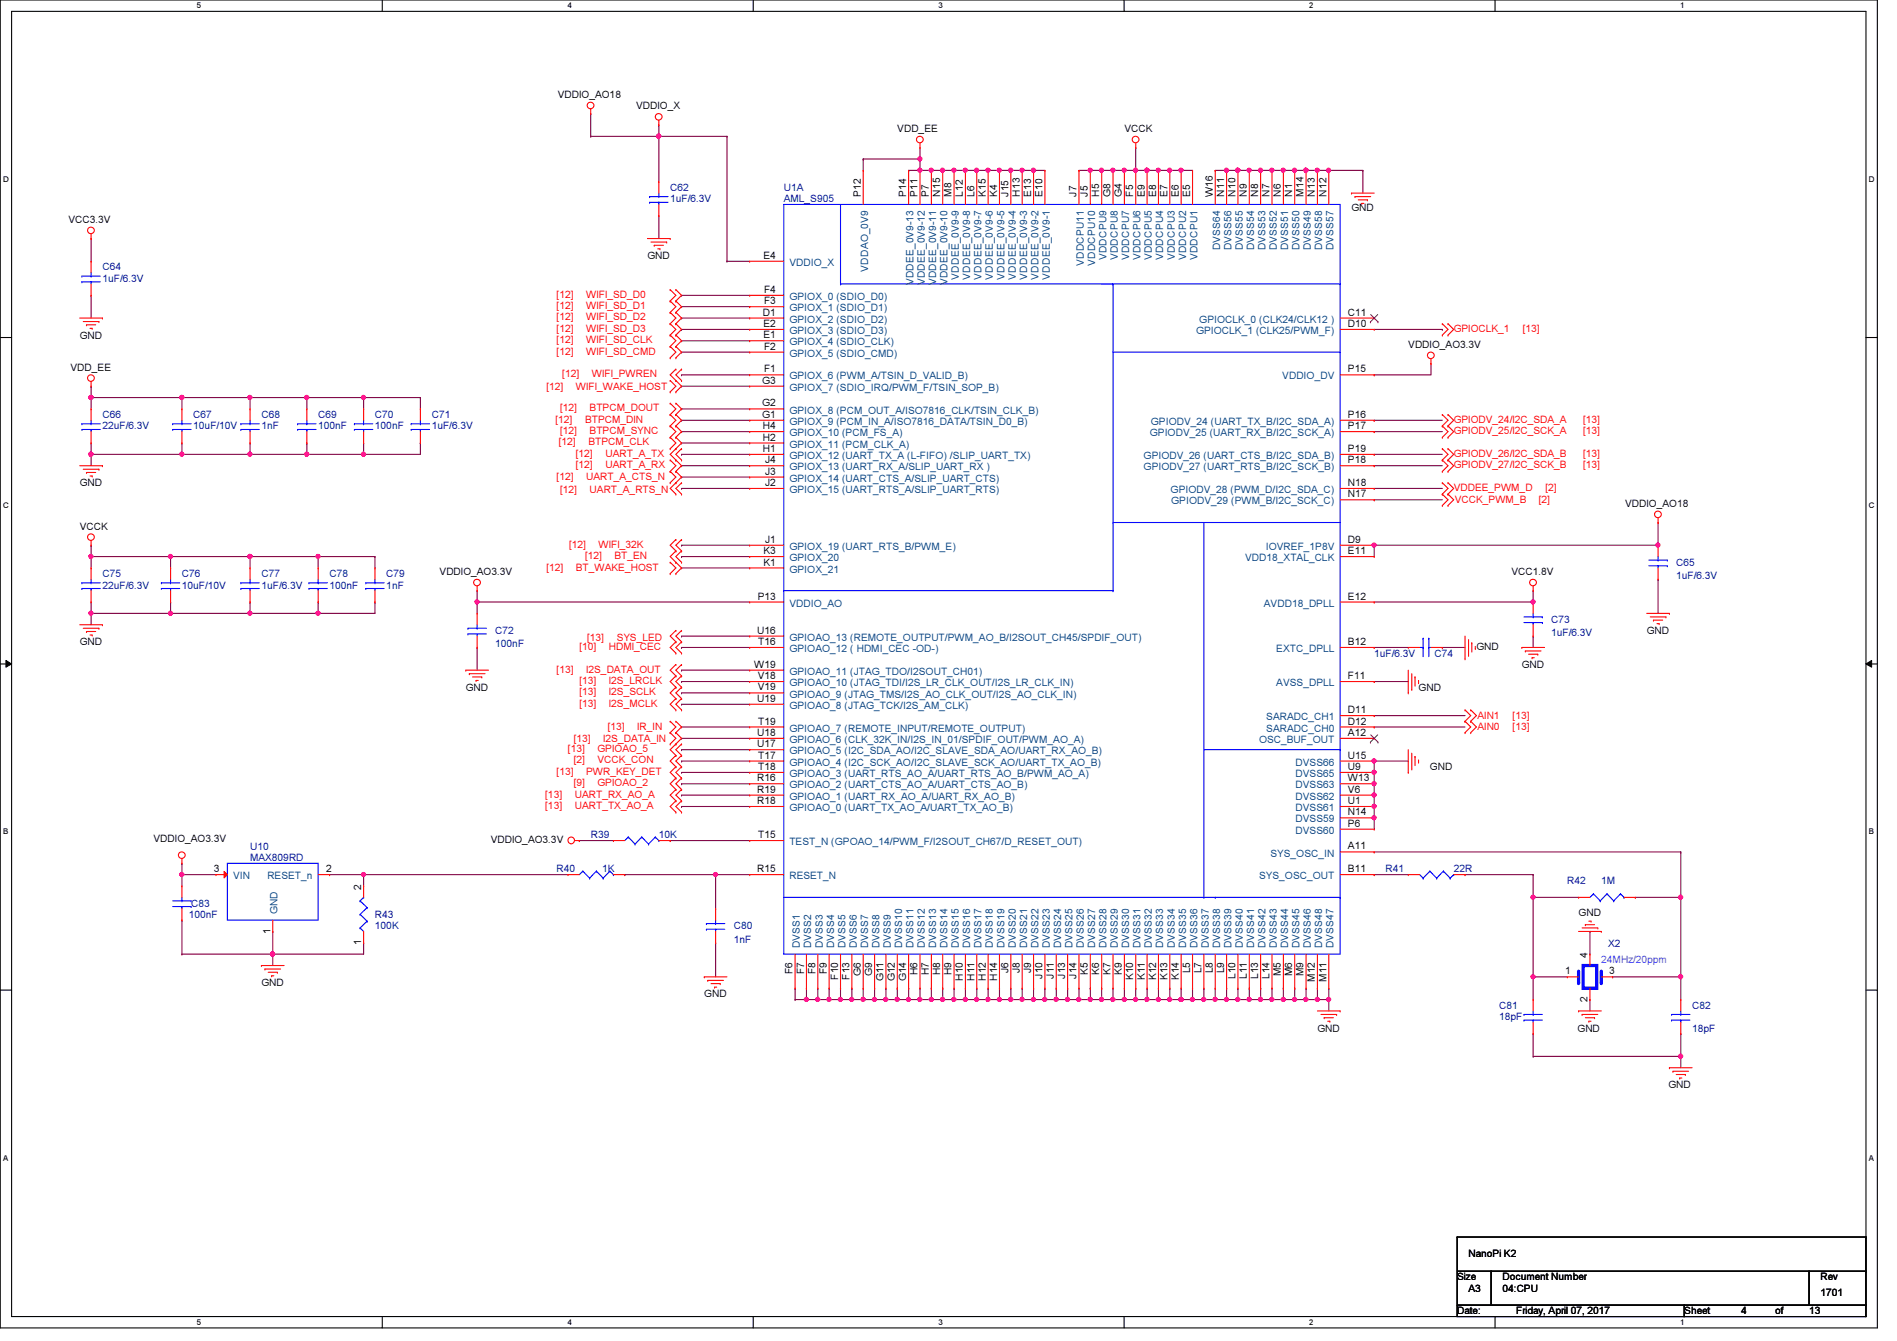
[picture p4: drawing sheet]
<svg xmlns="http://www.w3.org/2000/svg" width="297mm" height="210mm" viewBox="0 0 297 210" stroke-linecap="round" stroke-linejoin="round" font-family="sans-serif">
<defs><g id="words">
<g font-size="1.6">
<text x="87.3" y="15.3">VDDIO_AO18</text>
<text x="99.6" y="17.1">VDDIO_X</text>
<text x="140.5" y="20.7">VDD_EE</text>
<text x="176.1" y="20.7">VCCK</text>
<text x="10.7" y="34.9">VCC3.3V</text>
<text x="134.8" y="30.8" transform="rotate(-90 134.8 30.8)">P12</text>
<text x="141.9" y="30.8" transform="rotate(-90 141.9 30.8)">P14</text>
<text x="143.7" y="30.8" transform="rotate(-90 143.7 30.8)">P11</text>
<text x="145.5" y="30.8" transform="rotate(-90 145.5 30.8)">P7</text>
<text x="147.2" y="30.8" transform="rotate(-90 147.2 30.8)">N15</text>
<text x="149" y="30.8" transform="rotate(-90 149 30.8)">M8</text>
<text x="150.8" y="30.8" transform="rotate(-90 150.8 30.8)">L12</text>
<text x="152.6" y="30.8" transform="rotate(-90 152.6 30.8)">L6</text>
<text x="154.3" y="30.8" transform="rotate(-90 154.3 30.8)">K15</text>
<text x="156.1" y="30.8" transform="rotate(-90 156.1 30.8)">K4</text>
<text x="157.9" y="30.8" transform="rotate(-90 157.9 30.8)">J15</text>
<text x="159.7" y="30.8" transform="rotate(-90 159.7 30.8)">H13</text>
<text x="161.5" y="30.8" transform="rotate(-90 161.5 30.8)">E13</text>
<text x="163.2" y="30.8" transform="rotate(-90 163.2 30.8)">E10</text>
<text x="168.6" y="30.8" transform="rotate(-90 168.6 30.8)">J7</text>
<text x="170.3" y="30.8" transform="rotate(-90 170.3 30.8)">J5</text>
<text x="172.1" y="30.8" transform="rotate(-90 172.1 30.8)">H5</text>
<text x="173.9" y="30.8" transform="rotate(-90 173.9 30.8)">G8</text>
<text x="175.7" y="30.8" transform="rotate(-90 175.7 30.8)">G4</text>
<text x="177.5" y="30.8" transform="rotate(-90 177.5 30.8)">F5</text>
<text x="179.2" y="30.8" transform="rotate(-90 179.2 30.8)">E9</text>
<text x="181" y="30.8" transform="rotate(-90 181 30.8)">E8</text>
<text x="182.8" y="30.8" transform="rotate(-90 182.8 30.8)">E7</text>
<text x="184.6" y="30.8" transform="rotate(-90 184.6 30.8)">E6</text>
<text x="186.3" y="30.8" transform="rotate(-90 186.3 30.8)">E5</text>
<text x="189.9" y="30.8" transform="rotate(-90 189.9 30.8)">W16</text>
<text x="191.7" y="30.8" transform="rotate(-90 191.7 30.8)">N11</text>
<text x="193.5" y="30.8" transform="rotate(-90 193.5 30.8)">N10</text>
<text x="195.2" y="30.8" transform="rotate(-90 195.2 30.8)">N9</text>
<text x="197" y="30.8" transform="rotate(-90 197 30.8)">N8</text>
<text x="198.8" y="30.8" transform="rotate(-90 198.8 30.8)">N7</text>
<text x="200.6" y="30.8" transform="rotate(-90 200.6 30.8)">N6</text>
<text x="202.4" y="30.8" transform="rotate(-90 202.4 30.8)">N1</text>
<text x="204.1" y="30.8" transform="rotate(-90 204.1 30.8)">M14</text>
<text x="205.9" y="30.8" transform="rotate(-90 205.9 30.8)">N13</text>
<text x="207.7" y="30.8" transform="rotate(-90 207.7 30.8)">N12</text>
<text x="211.6" y="33.1">GND</text>
<text x="101.4" y="40.6">GND</text>
<text x="119.5" y="40.5">E4</text>
<text x="119.6" y="45.8">F4</text>
<text x="119.6" y="47.6">F3</text>
<text x="12.5" y="53">GND</text>
<text x="119.5" y="49.4">D1</text>
<text x="119.5" y="51.2">E2</text>
<text x="119.5" y="53">E1</text>
<text x="211.1" y="49.4">C11</text>
<text x="211.1" y="51.2">D10</text>
<text x="11" y="58">VDD_EE</text>
<text x="119.6" y="54.7">F2</text>
<text x="119.6" y="58.3">F1</text>
<text x="211.1" y="58.3">P15</text>
<text x="220.5" y="54.4">VDDIO_AO3.3V</text>
<text x="119.3" y="60.1">G3</text>
<text x="119.3" y="63.6">G2</text>
<text x="119.3" y="65.4">G1</text>
<text x="211.1" y="65.4">P16</text>
<text x="119.5" y="67.2">H4</text>
<text x="119.5" y="69">H2</text>
<text x="119.5" y="70.7">H1</text>
<text x="211.1" y="67.2">P17</text>
<text x="211.1" y="70.7">P19</text>
<text x="12.5" y="76.1">GND</text>
<text x="119.8" y="72.5">J4</text>
<text x="119.8" y="74.3">J3</text>
<text x="119.8" y="76.1">J2</text>
<text x="211.1" y="72.5">P18</text>
<text x="211.1" y="76.1">N18</text>
<text x="211.1" y="77.9">N17</text>
<text x="12.5" y="82.9">VCCK</text>
<text x="254.5" y="79.3">VDDIO_AO18</text>
<text x="119.5" y="86.7">K3</text>
<text x="119.5" y="88.5">K1</text>
<text x="119.8" y="85">J1</text>
<text x="211.1" y="85">D9</text>
<text x="211.1" y="86.7">E11</text>
<text x="68.8" y="90">VDDIO_AO3.3V</text>
<text x="118.7" y="93.9">P13</text>
<text x="211.1" y="93.9">E12</text>
<text x="236.7" y="90">VCC1.8V</text>
<text x="12.5" y="101">GND</text>
<text x="118.6" y="99.2">U16</text>
<text x="118.7" y="101">T16</text>
<text x="211.1" y="101">B12</text>
<text x="231.2" y="101.7">GND</text>
<text x="257.8" y="99.2">GND</text>
<text x="118.1" y="104.5">W19</text>
<text x="118.7" y="106.3">V18</text>
<text x="211.1" y="106.3">F11</text>
<text x="238.3" y="104.6">GND</text>
<text x="72.9" y="108.1">GND</text>
<text x="118.6" y="109.9">U19</text>
<text x="118.7" y="108.1">V19</text>
<text x="118.7" y="113.4">T19</text>
<text x="211.1" y="113.4">D12</text>
<text x="211.1" y="111.6">D11</text>
<text x="222.1" y="108.1">GND</text>
<text x="118.6" y="117">U17</text>
<text x="118.6" y="115.2">U18</text>
<text x="118.7" y="118.7">T17</text>
<text x="211.1" y="115.2">A12</text>
<text x="211.1" y="118.7">U15</text>
<text x="118.6" y="125.9">R18</text>
<text x="118.6" y="124.1">R19</text>
<text x="118.6" y="122.3">R16</text>
<text x="118.7" y="120.5">T18</text>
<text x="211.1" y="125.9">U1</text>
<text x="211.1" y="124.1">V6</text>
<text x="211.1" y="122.3">W13</text>
<text x="211.1" y="120.5">U9</text>
<text x="223.9" y="120.6">GND</text>
<text x="24" y="131.8">VDDIO_AO3.3V</text>
<text x="76.8" y="132">VDDIO_AO3.3V</text>
<text x="118.7" y="131.2">T15</text>
<text x="211.1" y="127.6">N14</text>
<text x="211.1" y="129.4">P6</text>
<text x="33.5" y="136.5">3</text>
<text x="51.1" y="136.5">2</text>
<text x="118.6" y="136.5">R15</text>
<text x="211.1" y="133">A11</text>
<text x="211.1" y="136.5">B11</text>
<text x="56.6" y="139.2" transform="rotate(-90 56.6 139.2)">2</text>
<text x="247.2" y="143.3">GND</text>
<text x="42.3" y="146.1" transform="rotate(-90 42.3 146.1)">1</text>
<text x="56.6" y="147.9" transform="rotate(-90 56.6 147.9)">1</text>
<text x="248.6" y="149.9" transform="rotate(-90 248.6 149.9)">4</text>
<text x="40.9" y="154.3">GND</text>
<text x="124.1" y="152.5" transform="rotate(-90 124.1 152.5)">F6</text>
<text x="125.9" y="152.5" transform="rotate(-90 125.9 152.5)">F7</text>
<text x="127.7" y="152.5" transform="rotate(-90 127.7 152.5)">F8</text>
<text x="129.5" y="152.5" transform="rotate(-90 129.5 152.5)">F9</text>
<text x="131.2" y="153.4" transform="rotate(-90 131.2 153.4)">F10</text>
<text x="133" y="153.4" transform="rotate(-90 133 153.4)">F13</text>
<text x="134.8" y="152.7" transform="rotate(-90 134.8 152.7)">G6</text>
<text x="136.6" y="152.7" transform="rotate(-90 136.6 152.7)">G9</text>
<text x="138.3" y="153.6" transform="rotate(-90 138.3 153.6)">G11</text>
<text x="140.1" y="153.6" transform="rotate(-90 140.1 153.6)">G12</text>
<text x="141.9" y="153.6" transform="rotate(-90 141.9 153.6)">G14</text>
<text x="143.7" y="152.7" transform="rotate(-90 143.7 152.7)">H6</text>
<text x="145.5" y="152.7" transform="rotate(-90 145.5 152.7)">H7</text>
<text x="147.2" y="152.7" transform="rotate(-90 147.2 152.7)">H8</text>
<text x="149" y="152.7" transform="rotate(-90 149 152.7)">H9</text>
<text x="150.8" y="153.5" transform="rotate(-90 150.8 153.5)">H10</text>
<text x="152.6" y="153.5" transform="rotate(-90 152.6 153.5)">H11</text>
<text x="154.3" y="153.5" transform="rotate(-90 154.3 153.5)">H12</text>
<text x="156.1" y="153.5" transform="rotate(-90 156.1 153.5)">H14</text>
<text x="157.9" y="152.3" transform="rotate(-90 157.9 152.3)">J6</text>
<text x="159.7" y="152.3" transform="rotate(-90 159.7 152.3)">J8</text>
<text x="161.5" y="152.3" transform="rotate(-90 161.5 152.3)">J9</text>
<text x="163.2" y="153.2" transform="rotate(-90 163.2 153.2)">J10</text>
<text x="165" y="153.2" transform="rotate(-90 165 153.2)">J11</text>
<text x="166.8" y="153.2" transform="rotate(-90 166.8 153.2)">J13</text>
<text x="168.6" y="153.2" transform="rotate(-90 168.6 153.2)">J14</text>
<text x="170.3" y="152.6" transform="rotate(-90 170.3 152.6)">K5</text>
<text x="172.1" y="152.6" transform="rotate(-90 172.1 152.6)">K6</text>
<text x="173.9" y="152.6" transform="rotate(-90 173.9 152.6)">K7</text>
<text x="175.7" y="152.6" transform="rotate(-90 175.7 152.6)">K9</text>
<text x="177.5" y="153.5" transform="rotate(-90 177.5 153.5)">K10</text>
<text x="179.2" y="153.5" transform="rotate(-90 179.2 153.5)">K11</text>
<text x="181" y="153.5" transform="rotate(-90 181 153.5)">K12</text>
<text x="182.8" y="153.5" transform="rotate(-90 182.8 153.5)">K13</text>
<text x="184.6" y="153.5" transform="rotate(-90 184.6 153.5)">K14</text>
<text x="186.3" y="152.4" transform="rotate(-90 186.3 152.4)">L5</text>
<text x="188.1" y="152.4" transform="rotate(-90 188.1 152.4)">L7</text>
<text x="189.9" y="152.4" transform="rotate(-90 189.9 152.4)">L8</text>
<text x="191.7" y="152.4" transform="rotate(-90 191.7 152.4)">L9</text>
<text x="193.5" y="153.2" transform="rotate(-90 193.5 153.2)">L10</text>
<text x="195.2" y="153.2" transform="rotate(-90 195.2 153.2)">L11</text>
<text x="197" y="153.2" transform="rotate(-90 197 153.2)">L13</text>
<text x="198.8" y="153.2" transform="rotate(-90 198.8 153.2)">L14</text>
<text x="200.6" y="152.8" transform="rotate(-90 200.6 152.8)">M5</text>
<text x="202.4" y="152.8" transform="rotate(-90 202.4 152.8)">M6</text>
<text x="204.1" y="152.8" transform="rotate(-90 204.1 152.8)">M9</text>
<text x="205.9" y="153.7" transform="rotate(-90 205.9 153.7)">M12</text>
<text x="207.7" y="153.7" transform="rotate(-90 207.7 153.7)">M11</text>
<text x="245.1" y="152.5">1</text>
<text x="252" y="152.5">3</text>
<text x="110.3" y="156.1">GND</text>
<text x="206.3" y="161.5">GND</text>
<text x="247" y="161.5">GND</text>
<text x="248.6" y="156.8" transform="rotate(-90 248.6 156.8)">2</text>
<text x="261.2" y="170.3">GND</text>
<text x="230" y="196.7">NanoPi K2</text>
<text x="228.2" y="200.4">Size</text>
<text x="230" y="202.2">A3</text>
<text x="235.3" y="202.2">04:CPU</text>
<text x="235.3" y="200.4">Document Number</text>
<text x="285.1" y="202.9">1701</text>
<text x="285.1" y="200.4">Rev</text>
<text x="228.2" y="205.7">Date:</text>
<text x="237.4" y="205.7">Friday, April 07, 2017</text>
<text x="263.7" y="205.7">Sheet</text>
<text x="272.6" y="205.7">4</text>
<text x="278" y="205.7">of</text>
<text x="283.3" y="205.7">13</text>
</g>
<g font-size="1.6" fill="#000080">
<text x="104.9" y="29.9">C62</text>
<text x="122.7" y="29.9">U1A</text>
<text x="104.9" y="31.7">1uF/6.3V</text>
<text x="122.7" y="31.7">AML_S905</text>
<text x="16" y="42.3">C64</text>
<text x="16" y="44.1">1uF/6.3V</text>
<text x="16" y="65.4">C66</text>
<text x="30.3" y="65.4">C67</text>
<text x="40.9" y="65.4">C68</text>
<text x="49.8" y="65.4">C69</text>
<text x="58.7" y="65.4">C70</text>
<text x="67.6" y="65.4">C71</text>
<text x="16" y="67.2">22uF/6.3V</text>
<text x="30.3" y="67.2">10uF/10V</text>
<text x="40.9" y="67.2">1nF</text>
<text x="49.8" y="67.2">100nF</text>
<text x="58.7" y="67.2">100nF</text>
<text x="67.6" y="67.2">1uF/6.3V</text>
<text x="262.5" y="88.6">C65</text>
<text x="16" y="90.3">C75</text>
<text x="16" y="92.1">22uF/6.3V</text>
<text x="28.5" y="90.3">C76</text>
<text x="28.5" y="92.1">10uF/10V</text>
<text x="40.9" y="90.3">C77</text>
<text x="40.9" y="92.1">1uF/6.3V</text>
<text x="51.6" y="90.3">C78</text>
<text x="51.6" y="92.1">100nF</text>
<text x="60.5" y="90.3">C79</text>
<text x="60.5" y="92.1">1nF</text>
<text x="262.5" y="90.7">1uF/6.3V</text>
<text x="77.6" y="99.2">C72</text>
<text x="77.6" y="101.3">100nF</text>
<text x="242.9" y="97.5">C73</text>
<text x="242.9" y="99.6">1uF/6.3V</text>
<text x="215.2" y="102.8">1uF/6.3V</text>
<text x="224.6" y="102.8">C74</text>
<text x="92.5" y="131.2">R39</text>
<text x="103.2" y="131.2">10K</text>
<text x="39.2" y="133">U10</text>
<text x="39.2" y="134.8">MAX809RD</text>
<text x="87.2" y="136.6">R40</text>
<text x="94.3" y="136.6">1K</text>
<text x="217" y="136.6">R41</text>
<text x="227.6" y="136.6">22R</text>
<text x="29.5" y="143.7">100nF</text>
<text x="29.9" y="141.9">C83</text>
<text x="58.7" y="143.7">R43</text>
<text x="245.4" y="138.3">R42</text>
<text x="250.7" y="138.3">1M</text>
<text x="58.7" y="145.5">100K</text>
<text x="114.9" y="145.5">C80</text>
<text x="114.9" y="147.6">1nF</text>
<text x="251.8" y="148.3">X2</text>
<text x="234.7" y="157.9">C81</text>
<text x="234.7" y="159.7">18pF</text>
<text x="265" y="157.9">C82</text>
<text x="265" y="161.5">18pF</text>
</g>
<g font-size="1.6" fill="#004080">
<text x="123.6" y="41.6">VDDIO_X</text>
<text x="169.7" y="41.6" transform="rotate(-90 169.7 41.6)">VDDCPU11</text>
<text x="171.5" y="41.6" transform="rotate(-90 171.5 41.6)">VDDCPU10</text>
<text x="173.3" y="40.7" transform="rotate(-90 173.3 40.7)">VDDCPU9</text>
<text x="175" y="40.7" transform="rotate(-90 175 40.7)">VDDCPU8</text>
<text x="176.8" y="40.7" transform="rotate(-90 176.8 40.7)">VDDCPU7</text>
<text x="178.6" y="40.7" transform="rotate(-90 178.6 40.7)">VDDCPU6</text>
<text x="180.4" y="40.7" transform="rotate(-90 180.4 40.7)">VDDCPU5</text>
<text x="182.2" y="40.7" transform="rotate(-90 182.2 40.7)">VDDCPU4</text>
<text x="183.9" y="40.7" transform="rotate(-90 183.9 40.7)">VDDCPU3</text>
<text x="185.7" y="40.7" transform="rotate(-90 185.7 40.7)">VDDCPU2</text>
<text x="187.5" y="40.7" transform="rotate(-90 187.5 40.7)">VDDCPU1</text>
<text x="191" y="39.2" transform="rotate(-90 191 39.2)">DVSS64</text>
<text x="192.8" y="39.2" transform="rotate(-90 192.8 39.2)">DVSS56</text>
<text x="194.6" y="39.2" transform="rotate(-90 194.6 39.2)">DVSS55</text>
<text x="196.4" y="39.2" transform="rotate(-90 196.4 39.2)">DVSS54</text>
<text x="198.2" y="39.2" transform="rotate(-90 198.2 39.2)">DVSS53</text>
<text x="199.9" y="39.2" transform="rotate(-90 199.9 39.2)">DVSS52</text>
<text x="201.7" y="39.2" transform="rotate(-90 201.7 39.2)">DVSS51</text>
<text x="203.5" y="39.2" transform="rotate(-90 203.5 39.2)">DVSS50</text>
<text x="205.3" y="39.2" transform="rotate(-90 205.3 39.2)">DVSS49</text>
<text x="207" y="39.2" transform="rotate(-90 207 39.2)">DVSS58</text>
<text x="208.8" y="39.2" transform="rotate(-90 208.8 39.2)">DVSS57</text>
<text x="123.6" y="46.9">GPIOX_0 (SDIO_D0)</text>
<text x="135.9" y="42.5" transform="rotate(-90 135.9 42.5)">VDDAO_0V9</text>
<text x="143" y="44.7" transform="rotate(-90 143 44.7)">VDDEE_0V9-13</text>
<text x="144.8" y="44.7" transform="rotate(-90 144.8 44.7)">VDDEE_0V9-12</text>
<text x="146.6" y="44.7" transform="rotate(-90 146.6 44.7)">VDDEE_0V9-11</text>
<text x="148.4" y="44.7" transform="rotate(-90 148.4 44.7)">VDDEE_0V9-10</text>
<text x="150.2" y="43.8" transform="rotate(-90 150.2 43.8)">VDDEE_0V9-9</text>
<text x="151.9" y="43.8" transform="rotate(-90 151.9 43.8)">VDDEE_0V9-8</text>
<text x="153.7" y="43.8" transform="rotate(-90 153.7 43.8)">VDDEE_0V9-7</text>
<text x="155.5" y="43.8" transform="rotate(-90 155.5 43.8)">VDDEE_0V9-6</text>
<text x="157.3" y="43.8" transform="rotate(-90 157.3 43.8)">VDDEE_0V9-5</text>
<text x="159" y="43.8" transform="rotate(-90 159 43.8)">VDDEE_0V9-4</text>
<text x="160.8" y="43.8" transform="rotate(-90 160.8 43.8)">VDDEE_0V9-3</text>
<text x="162.6" y="43.8" transform="rotate(-90 162.6 43.8)">VDDEE_0V9-2</text>
<text x="164.4" y="43.8" transform="rotate(-90 164.4 43.8)">VDDEE_0V9-1</text>
<text x="123.6" y="48.7">GPIOX_1 (SDIO_D1)</text>
<text x="123.6" y="50.5">GPIOX_2 (SDIO_D2)</text>
<text x="123.6" y="52.3">GPIOX_3 (SDIO_D3)</text>
<text x="187.3" y="52.3">GPIOCLK_1 (CLK25/PWM_F)</text>
<text x="187.8" y="50.5">GPIOCLK_0 (CLK24/CLK12 )</text>
<text x="123.6" y="54.1">GPIOX_4 (SDIO_CLK)</text>
<text x="123.6" y="55.8">GPIOX_5 (SDIO_CMD)</text>
<text x="123.6" y="59.4">GPIOX_6 (PWM_A/TSIN_D_VALID_B)</text>
<text x="200.8" y="59.4">VDDIO_DV</text>
<text x="123.6" y="61.2">GPIOX_7 (SDIO_IRQ/PWM_F/TSIN_SOP_B)</text>
<text x="123.6" y="64.7">GPIOX_8 (PCM_OUT_A/ISO7816_CLK/TSIN_CLK_B)</text>
<text x="123.6" y="66.5">GPIOX_9 (PCM_IN_A/ISO7816_DATA/TSIN_D0_B)</text>
<text x="123.6" y="68.3">GPIOX_10 (PCM_FS_A)</text>
<text x="123.6" y="70.1">GPIOX_11 (PCM_CLK_A)</text>
<text x="123.6" y="71.8">GPIOX_12 (UART_TX_A (L-FIFO) /SLIP_UART_TX)</text>
<text x="179.1" y="71.8">GPIODV_26 (UART_CTS_B/I2C_SDA_B)</text>
<text x="180" y="68.3">GPIODV_25 (UART_RX_B/I2C_SCK_A)</text>
<text x="180.2" y="66.5">GPIODV_24 (UART_TX_B/I2C_SDA_A)</text>
<text x="123.6" y="73.6">GPIOX_13 (UART_RX_A/SLIP_UART_RX )</text>
<text x="123.6" y="75.4">GPIOX_14 (UART_CTS_A/SLIP_UART_CTS)</text>
<text x="123.6" y="77.2">GPIOX_15 (UART_RTS_A/SLIP_UART_RTS)</text>
<text x="179.1" y="73.6">GPIODV_27 (UART_RTS_B/I2C_SCK_B)</text>
<text x="183.3" y="77.2">GPIODV_28 (PWM_D/I2C_SDA_C)</text>
<text x="183.4" y="79">GPIODV_29 (PWM_B/I2C_SCK_C)</text>
<text x="123.6" y="86.1">GPIOX_19 (UART_RTS_B/PWM_E)</text>
<text x="123.6" y="87.8">GPIOX_20</text>
<text x="123.6" y="89.6">GPIOX_21</text>
<text x="195" y="87.8">VDD18_XTAL_CLK</text>
<text x="198.2" y="86.1">IOVREF_1P8V</text>
<text x="123.6" y="95">VDDIO_AO</text>
<text x="197.9" y="95">AVDD18_DPLL</text>
<text x="123.6" y="100.3">GPIOAO_13 (REMOTE_OUTPUT/PWM_AO_B/I2SOUT_CH45/SPDIF_OUT)</text>
<text x="123.6" y="107.4">GPIOAO_10 (JTAG_TDI/I2S_LR_CLK_OUT/I2S_LR_CLK_IN)</text>
<text x="123.6" y="105.6">GPIOAO_11 (JTAG_TDO/I2SOUT_CH01)</text>
<text x="123.6" y="102.1">GPIOAO_12 ( HDMI_CEC -OD-)</text>
<text x="199.9" y="107.4">AVSS_DPLL</text>
<text x="199.9" y="102.1">EXTC_DPLL</text>
<text x="123.6" y="111">GPIOAO_8 (JTAG_TCK/I2S_AM_CLK)</text>
<text x="123.6" y="109.2">GPIOAO_9 (JTAG_TMS/I2S_AO_CLK_OUT/I2S_AO_CLK_IN)</text>
<text x="198.3" y="112.7">SARADC_CH1</text>
<text x="123.6" y="119.8">GPIOAO_4 (I2C_SCK_AO/I2C_SLAVE_SCK_AO/UART_TX_AO_B)</text>
<text x="123.6" y="118.1">GPIOAO_5 (I2C_SDA_AO/I2C_SLAVE_SDA_AO/UART_RX_AO_B)</text>
<text x="123.6" y="116.3">GPIOAO_6 (CLK_32K_IN/I2S_IN_01/SPDIF_OUT/PWM_AO_A)</text>
<text x="123.6" y="114.5">GPIOAO_7 (REMOTE_INPUT/REMOTE_OUTPUT)</text>
<text x="197.1" y="116.3">OSC_BUF_OUT</text>
<text x="198.3" y="114.5">SARADC_CH0</text>
<text x="202.9" y="119.8">DVSS66</text>
<text x="123.6" y="125.2">GPIOAO_1 (UART_RX_AO_A/UART_RX_AO_B)</text>
<text x="123.6" y="123.4">GPIOAO_2 (UART_CTS_AO_A/UART_CTS_AO_B)</text>
<text x="123.6" y="121.6">GPIOAO_3 (UART_RTS_AO_A/UART_RTS_AO_B/PWM_AO_A)</text>
<text x="202.9" y="125.2">DVSS62</text>
<text x="202.9" y="123.4">DVSS63</text>
<text x="202.9" y="121.6">DVSS65</text>
<text x="123.6" y="127">GPIOAO_0 (UART_TX_AO_A/UART_TX_AO_B)</text>
<text x="202.9" y="128.7">DVSS59</text>
<text x="202.9" y="130.5">DVSS60</text>
<text x="202.9" y="127">DVSS61</text>
<text x="36.5" y="137.6">VIN</text>
<text x="41.9" y="137.6">RESET_n</text>
<text x="123.6" y="137.6">RESET_N</text>
<text x="123.6" y="132.3">TEST_N (GPOAO_14/PWM_F/I2SOUT_CH67/D_RESET_OUT)</text>
<text x="197.1" y="137.6">SYS_OSC_OUT</text>
<text x="198.9" y="134.1">SYS_OSC_IN</text>
<text x="43.5" y="143.1" transform="rotate(-90 43.5 143.1)">GND</text>
<text x="125.3" y="148.5" transform="rotate(-90 125.3 148.5)">DVSS1</text>
<text x="127" y="148.5" transform="rotate(-90 127 148.5)">DVSS2</text>
<text x="128.8" y="148.5" transform="rotate(-90 128.8 148.5)">DVSS3</text>
<text x="130.6" y="148.5" transform="rotate(-90 130.6 148.5)">DVSS4</text>
<text x="132.4" y="148.5" transform="rotate(-90 132.4 148.5)">DVSS5</text>
<text x="134.2" y="148.5" transform="rotate(-90 134.2 148.5)">DVSS6</text>
<text x="135.9" y="148.5" transform="rotate(-90 135.9 148.5)">DVSS7</text>
<text x="137.7" y="148.5" transform="rotate(-90 137.7 148.5)">DVSS8</text>
<text x="139.5" y="148.5" transform="rotate(-90 139.5 148.5)">DVSS9</text>
<text x="141.3" y="148.5" transform="rotate(-90 141.3 148.5)">DVSS10</text>
<text x="143" y="148.5" transform="rotate(-90 143 148.5)">DVSS11</text>
<text x="144.8" y="148.5" transform="rotate(-90 144.8 148.5)">DVSS12</text>
<text x="146.6" y="148.5" transform="rotate(-90 146.6 148.5)">DVSS13</text>
<text x="148.4" y="148.5" transform="rotate(-90 148.4 148.5)">DVSS14</text>
<text x="150.2" y="148.5" transform="rotate(-90 150.2 148.5)">DVSS15</text>
<text x="151.9" y="148.5" transform="rotate(-90 151.9 148.5)">DVSS16</text>
<text x="153.7" y="148.5" transform="rotate(-90 153.7 148.5)">DVSS17</text>
<text x="155.5" y="148.5" transform="rotate(-90 155.5 148.5)">DVSS18</text>
<text x="157.3" y="148.5" transform="rotate(-90 157.3 148.5)">DVSS19</text>
<text x="159" y="148.5" transform="rotate(-90 159 148.5)">DVSS20</text>
<text x="160.8" y="148.5" transform="rotate(-90 160.8 148.5)">DVSS21</text>
<text x="162.6" y="148.5" transform="rotate(-90 162.6 148.5)">DVSS22</text>
<text x="164.4" y="148.5" transform="rotate(-90 164.4 148.5)">DVSS23</text>
<text x="166.2" y="148.5" transform="rotate(-90 166.2 148.5)">DVSS24</text>
<text x="167.9" y="148.5" transform="rotate(-90 167.9 148.5)">DVSS25</text>
<text x="169.7" y="148.5" transform="rotate(-90 169.7 148.5)">DVSS26</text>
<text x="171.5" y="148.5" transform="rotate(-90 171.5 148.5)">DVSS27</text>
<text x="173.3" y="148.5" transform="rotate(-90 173.3 148.5)">DVSS28</text>
<text x="175" y="148.5" transform="rotate(-90 175 148.5)">DVSS29</text>
<text x="176.8" y="148.5" transform="rotate(-90 176.8 148.5)">DVSS30</text>
<text x="178.6" y="148.5" transform="rotate(-90 178.6 148.5)">DVSS31</text>
<text x="180.4" y="148.5" transform="rotate(-90 180.4 148.5)">DVSS32</text>
<text x="182.2" y="148.5" transform="rotate(-90 182.2 148.5)">DVSS33</text>
<text x="183.9" y="148.5" transform="rotate(-90 183.9 148.5)">DVSS34</text>
<text x="185.7" y="148.5" transform="rotate(-90 185.7 148.5)">DVSS35</text>
<text x="187.5" y="148.5" transform="rotate(-90 187.5 148.5)">DVSS36</text>
<text x="189.3" y="148.5" transform="rotate(-90 189.3 148.5)">DVSS37</text>
<text x="191" y="148.5" transform="rotate(-90 191 148.5)">DVSS38</text>
<text x="192.8" y="148.5" transform="rotate(-90 192.8 148.5)">DVSS39</text>
<text x="194.6" y="148.5" transform="rotate(-90 194.6 148.5)">DVSS40</text>
<text x="196.4" y="148.5" transform="rotate(-90 196.4 148.5)">DVSS41</text>
<text x="198.2" y="148.5" transform="rotate(-90 198.2 148.5)">DVSS42</text>
<text x="199.9" y="148.5" transform="rotate(-90 199.9 148.5)">DVSS43</text>
<text x="201.7" y="148.5" transform="rotate(-90 201.7 148.5)">DVSS44</text>
<text x="203.5" y="148.5" transform="rotate(-90 203.5 148.5)">DVSS45</text>
<text x="205.3" y="148.5" transform="rotate(-90 205.3 148.5)">DVSS46</text>
<text x="207" y="148.5" transform="rotate(-90 207 148.5)">DVSS48</text>
<text x="208.8" y="148.5" transform="rotate(-90 208.8 148.5)">DVSS47</text>
</g>
<g font-size="1.6" fill="#f00">
<text x="87.2" y="46.6">[12]</text>
<text x="91.8" y="46.6">WIFI_SD_D0</text>
<text x="87.2" y="48.4">[12]</text>
<text x="87.2" y="51.9">[12]</text>
<text x="87.2" y="50.2">[12]</text>
<text x="87.2" y="53.7">[12]</text>
<text x="91.8" y="48.4">WIFI_SD_D1</text>
<text x="91.8" y="51.9">WIFI_SD_D3</text>
<text x="91.8" y="50.2">WIFI_SD_D2</text>
<text x="91.8" y="53.7">WIFI_SD_CLK</text>
<text x="227.6" y="51.9">GPIOCLK_1</text>
<text x="238.5" y="51.9">[13]</text>
<text x="87.2" y="55.5">[12]</text>
<text x="88.1" y="59.1">[12]</text>
<text x="91.8" y="55.5">WIFI_SD_CMD</text>
<text x="92.7" y="59.1">WIFI_PWREN</text>
<text x="85.6" y="61">[12]</text>
<text x="87.7" y="64.4">[12]</text>
<text x="90.2" y="61">WIFI_WAKE_HOST</text>
<text x="92.3" y="64.4">BTPCM_DOUT</text>
<text x="87" y="66.2">[12]</text>
<text x="87.5" y="69.7">[12]</text>
<text x="87.7" y="67.9">[12]</text>
<text x="90.2" y="71.5">[12]</text>
<text x="91.6" y="66.2">BTPCM_DIN</text>
<text x="92.2" y="69.7">BTPCM_CLK</text>
<text x="92.3" y="67.9">BTPCM_SYNC</text>
<text x="94.8" y="71.5">UART_A_TX</text>
<text x="227.6" y="66.2">GPIODV_24/I2C_SDA_A</text>
<text x="227.6" y="67.9">GPIODV_25/I2C_SCK_A</text>
<text x="227.6" y="71.5">GPIODV_26/I2C_SDA_B</text>
<text x="247.9" y="66.2">[13]</text>
<text x="247.9" y="67.9">[13]</text>
<text x="247.9" y="71.5">[13]</text>
<text x="87.2" y="75.1">[12]</text>
<text x="87.7" y="77.2">[12]</text>
<text x="90.2" y="73.3">[12]</text>
<text x="91.8" y="75.1">UART_A_CTS_N</text>
<text x="92.3" y="77.2">UART_A_RTS_N</text>
<text x="94.8" y="73.3">UART_A_RX</text>
<text x="227.6" y="76.8">VDDEE_PWM_D</text>
<text x="227.6" y="73.3">GPIODV_27/I2C_SCK_B</text>
<text x="242" y="76.8">[2]</text>
<text x="247.9" y="73.3">[13]</text>
<text x="227.8" y="78.8">VCCK_PWM_B</text>
<text x="241" y="78.8">[2]</text>
<text x="85.6" y="89.5">[12]</text>
<text x="89.1" y="85.7">[12]</text>
<text x="90.2" y="89.5">BT_WAKE_HOST</text>
<text x="91.6" y="87.5">[12]</text>
<text x="93.7" y="85.7">WIFI_32K</text>
<text x="96.2" y="87.5">BT_EN</text>
<text x="90.7" y="101.7">[10]</text>
<text x="91.9" y="100.3">[13]</text>
<text x="95.3" y="101.7">HDMI_CEC</text>
<text x="96.6" y="100.3">SYS_LED</text>
<text x="87.2" y="105.3">[13]</text>
<text x="90.7" y="107.1">[13]</text>
<text x="91.8" y="105.3">I2S_DATA_OUT</text>
<text x="95.3" y="107.1">I2S_LRCLK</text>
<text x="90.7" y="108.8">[13]</text>
<text x="90.7" y="110.6">[13]</text>
<text x="95.3" y="108.8">I2S_SCLK</text>
<text x="95.3" y="110.6">I2S_MCLK</text>
<text x="231.3" y="112.6">AIN1</text>
<text x="236.9" y="112.6">[13]</text>
<text x="88.9" y="117.7">[13]</text>
<text x="89.8" y="119.5">[2]</text>
<text x="89.8" y="116.1">[13]</text>
<text x="93.6" y="119.5">VCCK_CON</text>
<text x="93.6" y="117.7">GPIOAO_5</text>
<text x="94.4" y="116.1">I2S_DATA_IN</text>
<text x="95.2" y="114.3">[13]</text>
<text x="99.8" y="114.3">IR_IN</text>
<text x="231.3" y="114.3">AIN0</text>
<text x="236.9" y="114.3">[13]</text>
<text x="85.4" y="124.8">[13]</text>
<text x="87.2" y="121.3">[13]</text>
<text x="89.8" y="123.1">[9]</text>
<text x="90" y="124.8">UART_RX_AO_A</text>
<text x="91.8" y="121.3">PWR_KEY_DET</text>
<text x="93.6" y="123.1">GPIOAO_2</text>
<text x="85.4" y="126.6">[13]</text>
<text x="90" y="126.6">UART_TX_AO_A</text>
</g>
<text font-size="1.6" fill="#8000ff" x="250.7" y="150.8">24MHz/20ppm</text>
<g font-size="1.3">
<text x="30.8" y="1.3">5</text>
<text x="88.9" y="1.3">4</text>
<text x="146.9" y="1.3">3</text>
<text x="205" y="1.3">2</text>
<text x="263.1" y="1.3">1</text>
<text x=".5" y="28.4">D</text>
<text x="292.6" y="28.4">D</text>
<text x=".5" y="79.5">C</text>
<text x="292.6" y="79.5">C</text>
<text x=".5" y="130.6">B</text>
<text x="292.6" y="130.6">B</text>
<text x=".5" y="181.7">A</text>
<text x="292.6" y="181.7">A</text>
<text x="30.8" y="207.4">5</text>
<text x="88.9" y="207.4">4</text>
<text x="146.9" y="207.4">3</text>
<text x="205" y="207.4">2</text>
<text x="263.1" y="207.4">1</text>
</g>
</g></defs>
<path d="M0 0h294v207.9h-294zM1.8 1.8h290.4v204.3h-290.4z" fill="none" stroke="#000" stroke-width=".17"/>
<g fill="#fff">
<path d="M30.8 .2h.7v1.4h-.7z"/>
<path d="M30.8 206.2h.7v1.4h-.7z"/>
</g>
<path d="M59.9 0v1.8M59.9 206.1v1.8" fill="none" stroke="#000" stroke-width=".17"/>
<g fill="#fff">
<path d="M88.9 .2h.6v1.4h-.6z"/>
<path d="M88.9 206.2h.6v1.4h-.6z"/>
</g>
<path d="M117.9 0v1.8M117.9 206.1v1.8" fill="none" stroke="#000" stroke-width=".17"/>
<g fill="#fff">
<path d="M146.9 .2h.7v1.4h-.7z"/>
<path d="M146.9 206.2h.7v1.4h-.7z"/>
</g>
<path d="M176 0v1.8M176 206.1v1.8" fill="none" stroke="#000" stroke-width=".17"/>
<g fill="#fff">
<path d="M205 .2h.7v1.4h-.7z"/>
<path d="M205 206.2h.7v1.4h-.7z"/>
</g>
<path d="M234.1 0v1.8M234.1 206.1v1.8" fill="none" stroke="#000" stroke-width=".17"/>
<g fill="#fff">
<path d="M263.1 .2h.7v1.4h-.7z"/>
<path d="M263.1 206.2h.7v1.4h-.7z"/>
<path d="M.5 27.3h.9v1.4h-.9z"/>
<path d="M292.6 27.3h.9v1.4h-.9z"/>
<path d="M.5 78.4h.9v1.4h-.9z"/>
<path d="M292.6 78.4h.9v1.4h-.9z"/>
</g>
<path d="M0 52.8h1.8M292.2 52.8h1.8" fill="none" stroke="#000" stroke-width=".17"/>
<g fill="#fff">
<path d="M.5 129.5h.8v1.4h-.8z"/>
<path d="M292.6 129.5h.9v1.4h-.9z"/>
</g>
<path d="M0 103.9h1.8M292.2 103.9h1.8" fill="none" stroke="#000" stroke-width=".17"/>
<path d="M.9 103.4l.9 .5-.9 .5zM292.2 103.9l.9-.5v1z" fill="#000"/>
<path d="M.9 103.4l.9 .5-.9 .5zM292.2 103.9l.9-.5v1z" fill="none" stroke="#000" stroke-width=".16"/>
<g fill="#fff">
<path d="M.5 180.5h.8v1.4h-.8z"/>
<path d="M292.6 180.5h.9v1.4h-.9z"/>
</g>
<path d="M0 155h1.8M292.2 155h1.8" fill="none" stroke="#000" stroke-width=".17"/>
<path d="M229.4 136.9h.1M229.4 136.9h10.7M263.2 133.3h.1M263.2 133.3v7.2h-7.1M256.1 140.5h.1M263.2 165.4h.1M263.2 165.4v1.7" fill="none" stroke="#800040" stroke-width=".17"/>
<circle cx="263.2" cy="165.3" r=".32" fill="#f0f"/>
<circle cx="263.2" cy="165.3" r=".32" fill="none" stroke="#f0f" stroke-width=".17"/>
<g fill="none" stroke="#800040" stroke-width=".17">
<path d="M215.2 101.3h.1M215.2 106.7h.1M215.2 101.3h5.3M215.2 106.7h5.3M97.8 136.9h.1M97.8 136.9h19.6M112.1 136.9h.1M112.1 136.9v5.3M215.2 133.3h.1M215.2 133.3h48M240.1 136.9h.1M240.1 136.9v3.6"/>
<path d="M240.1 140.5h.1M240.1 140.5h7.1M263.2 152.9h.1M263.2 152.9v3.6M240.1 161.8h.1M240.1 161.8v3.6M263.2 161.8h.1M263.2 161.8v3.6"/>
</g>
<circle cx="112" cy="136.9" r=".32" fill="#f0f"/>
<circle cx="112" cy="136.9" r=".32" fill="none" stroke="#f0f" stroke-width=".17"/>
<path d="M74.7 94.2h.1M74.7 92.5h.1M74.7 94.2h42.7M74.7 92.5v1.7M90.7 131.6h.1M90.7 131.6h5.4" fill="none" stroke="#800040" stroke-width=".17"/>
<circle cx="74.7" cy="94.2" r=".32" fill="#f0f"/>
<circle cx="74.7" cy="94.2" r=".32" fill="none" stroke="#f0f" stroke-width=".17"/>
<path d="M103.2 33.8h.1M103.2 21.3h.1M103.2 33.8v3.5M103.2 21.3h10.6M113.8 21.3h.1M113.8 21.3v19.6M113.8 40.9h.1M113.8 40.9h3.6M39.2 87.1h.1M39.2 87.1h10.6" fill="none" stroke="#800040" stroke-width=".17"/>
<circle cx="49.8" cy="87.1" r=".32" fill="#f0f"/>
<circle cx="49.8" cy="87.1" r=".32" fill="none" stroke="#f0f" stroke-width=".17"/>
<circle cx="39.1" cy="87.1" r=".32" fill="#f0f"/>
<circle cx="39.1" cy="87.1" r=".32" fill="none" stroke="#f0f" stroke-width=".17"/>
<path d="M49.8 87.1h.1M49.8 94.2h.1M49.8 96h.1M49.8 87.1v1.8M49.8 94.2v1.8M49.8 96h8.9" fill="none" stroke="#800040" stroke-width=".17"/>
<circle cx="49.8" cy="96" r=".32" fill="#f0f"/>
<circle cx="49.8" cy="96" r=".32" fill="none" stroke="#f0f" stroke-width=".17"/>
<path d="M14.3 46.2h.1M14.3 46.2v3.6M14.3 87.1h.1M14.3 96h.1M14.3 87.1v1.8M14.3 96v1.8M26.7 87.1h.1M26.7 87.1h12.5" fill="none" stroke="#800040" stroke-width=".17"/>
<circle cx="39.1" cy="87.1" r=".32" fill="#f0f"/>
<circle cx="39.1" cy="87.1" r=".32" fill="none" stroke="#f0f" stroke-width=".17"/>
<circle cx="26.7" cy="87.1" r=".32" fill="#f0f"/>
<circle cx="26.7" cy="87.1" r=".32" fill="none" stroke="#f0f" stroke-width=".17"/>
<path d="M14.3 60.5h.1M14.3 60.5v1.7M39.2 87.1h.1M39.2 94.2h.1M39.2 87.1v1.8M39.2 94.2v1.8" fill="none" stroke="#800040" stroke-width=".17"/>
<circle cx="14.2" cy="62.2" r=".32" fill="#f0f"/>
<circle cx="14.2" cy="62.2" r=".32" fill="none" stroke="#f0f" stroke-width=".17"/>
<path d="M26.7 96h.1M26.7 96h12.5" fill="none" stroke="#800040" stroke-width=".17"/>
<circle cx="39.1" cy="96" r=".32" fill="#f0f"/>
<circle cx="39.1" cy="96" r=".32" fill="none" stroke="#f0f" stroke-width=".17"/>
<circle cx="26.7" cy="96" r=".32" fill="#f0f"/>
<circle cx="26.7" cy="96" r=".32" fill="none" stroke="#f0f" stroke-width=".17"/>
<path d="M39.2 69.3h.1M39.2 69.3v1.8" fill="none" stroke="#800040" stroke-width=".17"/>
<circle cx="39.1" cy="71.1" r=".32" fill="#f0f"/>
<circle cx="39.1" cy="71.1" r=".32" fill="none" stroke="#f0f" stroke-width=".17"/>
<path d="M39.2 62.2h.1M39.2 62.2h8.8M48 69.3h.1M48 62.2h.1M48 62.2v1.8M48 69.3v1.8" fill="none" stroke="#800040" stroke-width=".17"/>
<circle cx="48" cy="62.2" r=".32" fill="#f0f"/>
<circle cx="48" cy="62.2" r=".32" fill="none" stroke="#f0f" stroke-width=".17"/>
<circle cx="39.1" cy="62.2" r=".32" fill="#f0f"/>
<circle cx="39.1" cy="62.2" r=".32" fill="none" stroke="#f0f" stroke-width=".17"/>
<path d="M14.3 71.1h.1M14.3 71.1v1.8M39.2 71.1h.1M39.2 62.2h.1M39.2 71.1h8.8M39.2 62.2v1.8M56.9 62.2h.1M56.9 62.2v1.8" fill="none" stroke="#800040" stroke-width=".17"/>
<circle cx="56.9" cy="62.2" r=".32" fill="#f0f"/>
<circle cx="56.9" cy="62.2" r=".32" fill="none" stroke="#f0f" stroke-width=".17"/>
<path d="M48 62.2h.1M48 71.1h.1M48 62.2h8.9M56.9 69.3h.1M56.9 69.3v1.8h-8.9" fill="none" stroke="#800040" stroke-width=".17"/>
<circle cx="56.9" cy="71.1" r=".32" fill="#f0f"/>
<circle cx="56.9" cy="71.1" r=".32" fill="none" stroke="#f0f" stroke-width=".17"/>
<circle cx="48" cy="71.1" r=".32" fill="#f0f"/>
<circle cx="48" cy="71.1" r=".32" fill="none" stroke="#f0f" stroke-width=".17"/>
<g fill="none" stroke="#800040" stroke-width=".17">
<path d="M103.2 19.6h.1M103.2 19.6v1.7M14.3 37.3h.1M14.3 37.3v3.6M56.9 62.2h.1M56.9 71.1h.1M56.9 62.2h8.9M65.8 62.2h.1M65.8 69.3h.1M65.8 62.2v1.8M65.8 69.3v1.8h-8.9M14.3 94.2h.1"/>
<path d="M14.3 94.2v1.8M39.2 96h.1M39.2 96h10.6"/>
</g>
<circle cx="103.1" cy="21.3" r=".32" fill="#f0f"/>
<circle cx="103.1" cy="21.3" r=".32" fill="none" stroke="#f0f" stroke-width=".17"/>
<path d="M215.2 58.7h.1M215.2 58.7h8.9M14.3 71.1h.1M14.3 71.1h14.2M14.3 85.3h.1M14.3 85.3v1.8M104.9 131.6h.1M104.9 131.6h12.5M112.1 147.6h.1M112.1 147.6v5.3" fill="none" stroke="#800040" stroke-width=".17"/>
<circle cx="14.2" cy="71.1" r=".32" fill="#f0f"/>
<circle cx="14.2" cy="71.1" r=".32" fill="none" stroke="#f0f" stroke-width=".17"/>
<path d="M14.3 69.3h.1M14.3 69.3v1.8" fill="none" stroke="#800040" stroke-width=".17"/>
<circle cx="14.2" cy="71.1" r=".32" fill="#f0f"/>
<circle cx="14.2" cy="71.1" r=".32" fill="none" stroke="#f0f" stroke-width=".17"/>
<path d="M14.3 62.2h.1M14.3 62.2v1.8M14.3 62.2h14.2" fill="none" stroke="#800040" stroke-width=".17"/>
<circle cx="28.5" cy="62.2" r=".32" fill="#f0f"/>
<circle cx="28.5" cy="62.2" r=".32" fill="none" stroke="#f0f" stroke-width=".17"/>
<circle cx="14.2" cy="62.2" r=".32" fill="#f0f"/>
<circle cx="14.2" cy="62.2" r=".32" fill="none" stroke="#f0f" stroke-width=".17"/>
<path d="M92.5 17.8h.1M92.5 17.8v3.5M103.2 21.3h.1M103.2 21.3v7.1" fill="none" stroke="#800040" stroke-width=".17"/>
<circle cx="103.1" cy="21.3" r=".32" fill="#f0f"/>
<circle cx="103.1" cy="21.3" r=".32" fill="none" stroke="#f0f" stroke-width=".17"/>
<path d="M28.5 136.9h.1M28.5 135.1h.1M28.5 135.1v3.6M28.5 136.9h5.3" fill="none" stroke="#800040" stroke-width=".17"/>
<circle cx="28.5" cy="136.9" r=".32" fill="#f0f"/>
<circle cx="28.5" cy="136.9" r=".32" fill="none" stroke="#f0f" stroke-width=".17"/>
<path d="M28.5 149.4h.1M28.5 149.4h14.2" fill="none" stroke="#800040" stroke-width=".17"/>
<circle cx="42.7" cy="149.3" r=".32" fill="#f0f"/>
<circle cx="42.7" cy="149.3" r=".32" fill="none" stroke="#f0f" stroke-width=".17"/>
<g fill="none" stroke="#800040" stroke-width=".17">
<path d="M106.7 49.8h.1M106.7 48h.1M106.7 46.2h.1M106.7 51.6h.1M106.7 55.1h.1M106.7 53.3h.1M106.7 58.7h.1M106.7 49.8h10.7M106.7 48h10.7M106.7 46.2h10.7M106.7 51.6h10.7M106.7 55.1h10.7"/>
<path d="M106.7 53.3h10.7M106.7 58.7h10.7M106.7 60.5h.1M106.7 69.3h.1M106.7 67.6h.1M106.7 64h.1M106.7 65.8h.1M106.7 60.5h10.7M106.7 69.3h10.7M106.7 67.6h10.7M106.7 64h10.7M106.7 65.8h10.7"/>
<path d="M215.2 76.5h.1M215.2 76.5h10.6M28.5 144h.1M28.5 144v5.4M42.7 149.4h.1M42.7 145.8h.1M42.7 145.8v5.3M56.9 147.6h.1M56.9 147.6v1.8M240.1 152.9h.1M240.1 152.9v3.6"/>
</g>
<circle cx="240" cy="152.9" r=".32" fill="#f0f"/>
<circle cx="240" cy="152.9" r=".32" fill="none" stroke="#f0f" stroke-width=".17"/>
<path d="M176.1 26.7h.1M176.1 26.7h1.7M215.2 136.9h.1M215.2 136.9h5.3" fill="none" stroke="#800040" stroke-width=".17"/>
<circle cx="176" cy="26.6" r=".32" fill="#f0f"/>
<circle cx="176" cy="26.6" r=".32" fill="none" stroke="#f0f" stroke-width=".17"/>
<path d="M144.1 24.9h.1M144.1 24.9v1.8" fill="none" stroke="#800040" stroke-width=".17"/>
<circle cx="144" cy="26.6" r=".32" fill="#f0f"/>
<circle cx="144" cy="26.6" r=".32" fill="none" stroke="#f0f" stroke-width=".17"/>
<path d="M154.7 26.7h.1M154.7 26.7h1.8" fill="none" stroke="#800040" stroke-width=".17"/>
<circle cx="154.7" cy="26.6" r=".32" fill="#f0f"/>
<circle cx="154.7" cy="26.6" r=".32" fill="none" stroke="#f0f" stroke-width=".17"/>
<path d="M135.2 24.9h.1M135.2 24.9h8.9" fill="none" stroke="#800040" stroke-width=".17"/>
<circle cx="144" cy="24.9" r=".32" fill="#f0f"/>
<circle cx="144" cy="24.9" r=".32" fill="none" stroke="#f0f" stroke-width=".17"/>
<g fill="none" stroke="#800040" stroke-width=".17">
<path d="M106.7 74.7h.1M106.7 72.9h.1M106.7 71.1h.1M106.7 76.5h.1M106.7 74.7h10.7M106.7 72.9h10.7M106.7 71.1h10.7M106.7 76.5h10.7M106.7 88.9h.1M106.7 87.1h.1M106.7 85.3h.1M106.7 88.9h10.7"/>
<path d="M106.7 87.1h10.7M106.7 85.3h10.7M106.7 113.8h.1M106.7 106.7h.1M106.7 104.9h.1M106.7 110.2h.1M106.7 108.5h.1M106.7 101.3h.1M106.7 113.8h10.7M106.7 106.7h10.7M106.7 104.9h10.7M106.7 110.2h10.7"/>
<path d="M106.7 108.5h10.7M106.7 101.3h10.7M106.7 122.7h.1M106.7 124.5h.1M106.7 126.2h.1M106.7 122.7h10.7M106.7 124.5h10.7M106.7 126.2h10.7M128.1 154.7h.1M128.1 156.5h.1M128.1 154.7v1.8M128.1 156.5h1.7"/>
</g>
<circle cx="129.8" cy="156.4" r=".32" fill="#f0f"/>
<circle cx="129.8" cy="156.4" r=".32" fill="none" stroke="#f0f" stroke-width=".17"/>
<circle cx="128" cy="156.4" r=".32" fill="#f0f"/>
<circle cx="128" cy="156.4" r=".32" fill="none" stroke="#f0f" stroke-width=".17"/>
<path d="M145.8 154.7h.1M145.8 156.5h.1M145.8 154.7v1.8M145.8 156.5h1.8" fill="none" stroke="#800040" stroke-width=".17"/>
<circle cx="147.6" cy="156.4" r=".32" fill="#f0f"/>
<circle cx="147.6" cy="156.4" r=".32" fill="none" stroke="#f0f" stroke-width=".17"/>
<circle cx="145.8" cy="156.4" r=".32" fill="#f0f"/>
<circle cx="145.8" cy="156.4" r=".32" fill="none" stroke="#f0f" stroke-width=".17"/>
<path d="M163.6 154.7h.1M163.6 154.7v1.8M165.4 156.5h.1M165.4 156.5h1.8" fill="none" stroke="#800040" stroke-width=".17"/>
<circle cx="167.1" cy="156.4" r=".32" fill="#f0f"/>
<circle cx="167.1" cy="156.4" r=".32" fill="none" stroke="#f0f" stroke-width=".17"/>
<path d="M181.4 154.7h.1M181.4 154.7v1.8M183.2 156.5h.1M183.2 156.5h1.8M202.7 154.7h.1M202.7 154.7v1.8" fill="none" stroke="#800040" stroke-width=".17"/>
<circle cx="184.9" cy="156.4" r=".32" fill="#f0f"/>
<circle cx="184.9" cy="156.4" r=".32" fill="none" stroke="#f0f" stroke-width=".17"/>
<circle cx="183.1" cy="156.4" r=".32" fill="#f0f"/>
<circle cx="183.1" cy="156.4" r=".32" fill="none" stroke="#f0f" stroke-width=".17"/>
<path d="M126.3 154.7h.1M126.3 156.5h.1M126.3 154.7v1.8M126.3 156.5h1.8" fill="none" stroke="#800040" stroke-width=".17"/>
<circle cx="126.3" cy="156.4" r=".32" fill="#f0f"/>
<circle cx="126.3" cy="156.4" r=".32" fill="none" stroke="#f0f" stroke-width=".17"/>
<path d="M144.1 154.7h.1M144.1 156.5h.1M144.1 154.7v1.8M144.1 156.5h1.7M161.8 154.7h.1M161.8 156.5h.1M161.8 156.5h1.8M161.8 154.7v1.8" fill="none" stroke="#800040" stroke-width=".17"/>
<circle cx="163.6" cy="156.4" r=".32" fill="#f0f"/>
<circle cx="163.6" cy="156.4" r=".32" fill="none" stroke="#f0f" stroke-width=".17"/>
<circle cx="161.8" cy="156.4" r=".32" fill="#f0f"/>
<circle cx="161.8" cy="156.4" r=".32" fill="none" stroke="#f0f" stroke-width=".17"/>
<path d="M142.3 154.7h.1M142.3 156.5h.1M142.3 154.7v1.8M142.3 156.5h1.8M179.6 154.7h.1M179.6 154.7v1.8M199.2 154.7h.1M199.2 154.7v1.8" fill="none" stroke="#800040" stroke-width=".17"/>
<circle cx="144" cy="156.4" r=".32" fill="#f0f"/>
<circle cx="144" cy="156.4" r=".32" fill="none" stroke="#f0f" stroke-width=".17"/>
<circle cx="142.3" cy="156.4" r=".32" fill="#f0f"/>
<circle cx="142.3" cy="156.4" r=".32" fill="none" stroke="#f0f" stroke-width=".17"/>
<path d="M160.1 154.7h.1M160.1 156.5h.1M160.1 154.7v1.8M160.1 156.5h1.7" fill="none" stroke="#800040" stroke-width=".17"/>
<circle cx="160" cy="156.4" r=".32" fill="#f0f"/>
<circle cx="160" cy="156.4" r=".32" fill="none" stroke="#f0f" stroke-width=".17"/>
<path d="M197.4 154.7h.1M197.4 156.5h.1M197.4 154.7v1.8M197.4 156.5h1.8" fill="none" stroke="#800040" stroke-width=".17"/>
<circle cx="197.4" cy="156.4" r=".32" fill="#f0f"/>
<circle cx="197.4" cy="156.4" r=".32" fill="none" stroke="#f0f" stroke-width=".17"/>
<path d="M140.5 154.7h.1M140.5 154.7v1.8M177.8 154.7h.1M177.8 156.5h.1M177.8 154.7v1.8M177.8 156.5h1.8" fill="none" stroke="#800040" stroke-width=".17"/>
<circle cx="140.5" cy="156.4" r=".32" fill="#f0f"/>
<circle cx="140.5" cy="156.4" r=".32" fill="none" stroke="#f0f" stroke-width=".17"/>
<path d="M140.5 156.5h.1M140.5 156.5h1.8M158.3 154.7h.1M158.3 154.7v1.8M195.6 154.7h.1M195.6 156.5h.1M195.6 156.5h1.8M195.6 154.7v1.8" fill="none" stroke="#800040" stroke-width=".17"/>
<circle cx="197.4" cy="156.4" r=".32" fill="#f0f"/>
<circle cx="197.4" cy="156.4" r=".32" fill="none" stroke="#f0f" stroke-width=".17"/>
<circle cx="195.6" cy="156.4" r=".32" fill="#f0f"/>
<circle cx="195.6" cy="156.4" r=".32" fill="none" stroke="#f0f" stroke-width=".17"/>
<path d="M176.1 154.7h.1M176.1 156.5h.1M176.1 154.7v1.8M176.1 156.5h1.7" fill="none" stroke="#800040" stroke-width=".17"/>
<circle cx="177.8" cy="156.4" r=".32" fill="#f0f"/>
<circle cx="177.8" cy="156.4" r=".32" fill="none" stroke="#f0f" stroke-width=".17"/>
<circle cx="176" cy="156.4" r=".32" fill="#f0f"/>
<circle cx="176" cy="156.4" r=".32" fill="none" stroke="#f0f" stroke-width=".17"/>
<path d="M138.7 154.7h.1M138.7 154.7v1.8M156.5 154.7h.1M156.5 156.5h.1M156.5 154.7v1.8M156.5 156.5h1.8" fill="none" stroke="#800040" stroke-width=".17"/>
<circle cx="158.3" cy="156.4" r=".32" fill="#f0f"/>
<circle cx="158.3" cy="156.4" r=".32" fill="none" stroke="#f0f" stroke-width=".17"/>
<circle cx="156.5" cy="156.4" r=".32" fill="#f0f"/>
<circle cx="156.5" cy="156.4" r=".32" fill="none" stroke="#f0f" stroke-width=".17"/>
<path d="M136.9 154.7h.1M136.9 156.5h.1M136.9 156.5h1.8M136.9 154.7v1.8M174.3 154.7h.1M174.3 154.7v1.8M193.8 154.7h.1M193.8 156.5h.1M193.8 154.7v1.8M193.8 156.5h1.8" fill="none" stroke="#800040" stroke-width=".17"/>
<circle cx="136.9" cy="156.4" r=".32" fill="#f0f"/>
<circle cx="136.9" cy="156.4" r=".32" fill="none" stroke="#f0f" stroke-width=".17"/>
<path d="M192.1 154.7h.1M192.1 156.5h.1M192.1 154.7v1.8M192.1 156.5h1.7" fill="none" stroke="#800040" stroke-width=".17"/>
<circle cx="193.8" cy="156.4" r=".32" fill="#f0f"/>
<circle cx="193.8" cy="156.4" r=".32" fill="none" stroke="#f0f" stroke-width=".17"/>
<circle cx="192" cy="156.4" r=".32" fill="#f0f"/>
<circle cx="192" cy="156.4" r=".32" fill="none" stroke="#f0f" stroke-width=".17"/>
<path d="M154.7 154.7h.1M154.7 154.7v1.8" fill="none" stroke="#800040" stroke-width=".17"/>
<circle cx="154.7" cy="156.4" r=".32" fill="#f0f"/>
<circle cx="154.7" cy="156.4" r=".32" fill="none" stroke="#f0f" stroke-width=".17"/>
<path d="M154.7 156.5h.1M154.7 156.5h1.8M172.5 154.7h.1M172.5 156.5h.1M172.5 156.5h1.8M172.5 154.7v1.8" fill="none" stroke="#800040" stroke-width=".17"/>
<circle cx="174.3" cy="156.4" r=".32" fill="#f0f"/>
<circle cx="174.3" cy="156.4" r=".32" fill="none" stroke="#f0f" stroke-width=".17"/>
<circle cx="172.5" cy="156.4" r=".32" fill="#f0f"/>
<circle cx="172.5" cy="156.4" r=".32" fill="none" stroke="#f0f" stroke-width=".17"/>
<path d="M135.2 154.7h.1M135.2 154.7v1.8" fill="none" stroke="#800040" stroke-width=".17"/>
<circle cx="135.1" cy="156.4" r=".32" fill="#f0f"/>
<circle cx="135.1" cy="156.4" r=".32" fill="none" stroke="#f0f" stroke-width=".17"/>
<path d="M190.3 154.7h.1M190.3 156.5h.1M190.3 154.7v1.8M190.3 156.5h1.8" fill="none" stroke="#800040" stroke-width=".17"/>
<circle cx="190.3" cy="156.4" r=".32" fill="#f0f"/>
<circle cx="190.3" cy="156.4" r=".32" fill="none" stroke="#f0f" stroke-width=".17"/>
<path d="M152.9 154.7h.1M152.9 154.7v1.8M170.7 154.7h.1M170.7 156.5h.1M170.7 154.7v1.8M170.7 156.5h1.8" fill="none" stroke="#800040" stroke-width=".17"/>
<circle cx="172.5" cy="156.4" r=".32" fill="#f0f"/>
<circle cx="172.5" cy="156.4" r=".32" fill="none" stroke="#f0f" stroke-width=".17"/>
<circle cx="170.7" cy="156.4" r=".32" fill="#f0f"/>
<circle cx="170.7" cy="156.4" r=".32" fill="none" stroke="#f0f" stroke-width=".17"/>
<path d="M133.4 154.7h.1M133.4 154.7v1.8M151.2 154.7h.1M151.2 156.5h.1M151.2 154.7v1.8M151.2 156.5h1.7M188.5 154.7h.1M188.5 154.7v1.8" fill="none" stroke="#800040" stroke-width=".17"/>
<circle cx="152.9" cy="156.4" r=".32" fill="#f0f"/>
<circle cx="152.9" cy="156.4" r=".32" fill="none" stroke="#f0f" stroke-width=".17"/>
<circle cx="151.1" cy="156.4" r=".32" fill="#f0f"/>
<circle cx="151.1" cy="156.4" r=".32" fill="none" stroke="#f0f" stroke-width=".17"/>
<path d="M131.6 154.7h.1M131.6 156.5h.1M131.6 154.7v1.8M131.6 156.5h1.8M168.9 154.7h.1M168.9 154.7v1.8M201 154.7h.1M201 154.7v1.8" fill="none" stroke="#800040" stroke-width=".17"/>
<circle cx="133.4" cy="156.4" r=".32" fill="#f0f"/>
<circle cx="133.4" cy="156.4" r=".32" fill="none" stroke="#f0f" stroke-width=".17"/>
<circle cx="131.6" cy="156.4" r=".32" fill="#f0f"/>
<circle cx="131.6" cy="156.4" r=".32" fill="none" stroke="#f0f" stroke-width=".17"/>
<path d="M149.4 154.7h.1M149.4 156.5h.1M149.4 156.5h1.8M149.4 154.7v1.8M186.7 154.7h.1M186.7 156.5h.1M186.7 154.7v1.8M186.7 156.5h1.8" fill="none" stroke="#800040" stroke-width=".17"/>
<circle cx="149.4" cy="156.4" r=".32" fill="#f0f"/>
<circle cx="149.4" cy="156.4" r=".32" fill="none" stroke="#f0f" stroke-width=".17"/>
<path d="M167.2 154.7h.1M167.2 156.5h.1M167.2 154.7v1.8M167.2 156.5h1.7" fill="none" stroke="#800040" stroke-width=".17"/>
<circle cx="168.9" cy="156.4" r=".32" fill="#f0f"/>
<circle cx="168.9" cy="156.4" r=".32" fill="none" stroke="#f0f" stroke-width=".17"/>
<circle cx="167.1" cy="156.4" r=".32" fill="#f0f"/>
<circle cx="167.1" cy="156.4" r=".32" fill="none" stroke="#f0f" stroke-width=".17"/>
<path d="M129.8 154.7h.1M129.8 156.5h.1M129.8 154.7v1.8M129.8 156.5h1.8M185 154.7h.1M185 156.5h.1M185 156.5h1.7M185 154.7v1.8M206.3 154.7h.1M206.3 154.7v1.8" fill="none" stroke="#800040" stroke-width=".17"/>
<circle cx="186.7" cy="156.4" r=".32" fill="#f0f"/>
<circle cx="186.7" cy="156.4" r=".32" fill="none" stroke="#f0f" stroke-width=".17"/>
<circle cx="184.9" cy="156.4" r=".32" fill="#f0f"/>
<circle cx="184.9" cy="156.4" r=".32" fill="none" stroke="#f0f" stroke-width=".17"/>
<path d="M147.6 154.7h.1M147.6 154.7v1.8M165.4 154.7h.1M165.4 154.7v1.8" fill="none" stroke="#800040" stroke-width=".17"/>
<circle cx="165.4" cy="156.4" r=".32" fill="#f0f"/>
<circle cx="165.4" cy="156.4" r=".32" fill="none" stroke="#f0f" stroke-width=".17"/>
<path d="M204.5 154.7h.1M204.5 154.7v1.8M208.1 156.5h.1M208.1 156.5v1.7" fill="none" stroke="#800040" stroke-width=".17"/>
<circle cx="208" cy="156.4" r=".32" fill="#f0f"/>
<circle cx="208" cy="156.4" r=".32" fill="none" stroke="#f0f" stroke-width=".17"/>
<path d="M135.2 24.9h.1M135.2 24.9v1.8M215.2 78.2h.1M215.2 78.2h10.6M215.2 85.3h.1M215.2 85.3h44.4M183.2 154.7h.1M183.2 154.7v1.8" fill="none" stroke="#800040" stroke-width=".17"/>
<circle cx="259.6" cy="85.3" r=".32" fill="#f0f"/>
<circle cx="259.6" cy="85.3" r=".32" fill="none" stroke="#f0f" stroke-width=".17"/>
<circle cx="215.2" cy="85.3" r=".32" fill="#f0f"/>
<circle cx="215.2" cy="85.3" r=".32" fill="none" stroke="#f0f" stroke-width=".17"/>
<path d="M215.2 85.3h.1M215.2 85.3v1.8M42.7 149.4h.1M42.7 149.4h14.2" fill="none" stroke="#800040" stroke-width=".17"/>
<circle cx="42.7" cy="149.3" r=".32" fill="#f0f"/>
<circle cx="42.7" cy="149.3" r=".32" fill="none" stroke="#f0f" stroke-width=".17"/>
<path d="M201 26.7h.1M201 26.7h1.7M58.7 87.1h.1M58.7 94.2h.1M58.7 87.1v1.8M58.7 94.2v1.8M106.7 99.6h.1M106.7 99.6h10.7M106.7 115.6h.1M106.7 115.6h10.7" fill="none" stroke="#800040" stroke-width=".17"/>
<circle cx="200.9" cy="26.6" r=".32" fill="#f0f"/>
<circle cx="200.9" cy="26.6" r=".32" fill="none" stroke="#f0f" stroke-width=".17"/>
<path d="M149.4 26.7h.1M149.4 26.7h1.8" fill="none" stroke="#800040" stroke-width=".17"/>
<circle cx="149.4" cy="26.6" r=".32" fill="#f0f"/>
<circle cx="149.4" cy="26.6" r=".32" fill="none" stroke="#f0f" stroke-width=".17"/>
<path d="M197.4 26.7h.1M197.4 26.7h1.8" fill="none" stroke="#800040" stroke-width=".17"/>
<circle cx="197.4" cy="26.6" r=".32" fill="#f0f"/>
<circle cx="197.4" cy="26.6" r=".32" fill="none" stroke="#f0f" stroke-width=".17"/>
<path d="M144.1 26.7h.1M144.1 26.7h1.7M151.2 26.7h.1M151.2 26.7h1.7M168.9 26.7h.1M168.9 26.7h1.8" fill="none" stroke="#800040" stroke-width=".17"/>
<circle cx="151.1" cy="26.6" r=".32" fill="#f0f"/>
<circle cx="151.1" cy="26.6" r=".32" fill="none" stroke="#f0f" stroke-width=".17"/>
<path d="M170.7 26.7h.1M170.7 26.7h1.8" fill="none" stroke="#800040" stroke-width=".17"/>
<circle cx="170.7" cy="26.6" r=".32" fill="#f0f"/>
<circle cx="170.7" cy="26.6" r=".32" fill="none" stroke="#f0f" stroke-width=".17"/>
<path d="M172.5 26.7h.1M172.5 26.7h1.8" fill="none" stroke="#800040" stroke-width=".17"/>
<circle cx="172.5" cy="26.6" r=".32" fill="#f0f"/>
<circle cx="172.5" cy="26.6" r=".32" fill="none" stroke="#f0f" stroke-width=".17"/>
<path d="M145.8 26.7h.1M145.8 26.7h1.8" fill="none" stroke="#800040" stroke-width=".17"/>
<circle cx="145.8" cy="26.6" r=".32" fill="#f0f"/>
<circle cx="145.8" cy="26.6" r=".32" fill="none" stroke="#f0f" stroke-width=".17"/>
<path d="M152.9 26.7h.1M152.9 26.7h1.8" fill="none" stroke="#800040" stroke-width=".17"/>
<circle cx="152.9" cy="26.6" r=".32" fill="#f0f"/>
<circle cx="152.9" cy="26.6" r=".32" fill="none" stroke="#f0f" stroke-width=".17"/>
<path d="M174.3 26.7h.1M174.3 26.7h1.8" fill="none" stroke="#800040" stroke-width=".17"/>
<circle cx="174.3" cy="26.6" r=".32" fill="#f0f"/>
<circle cx="174.3" cy="26.6" r=".32" fill="none" stroke="#f0f" stroke-width=".17"/>
<path d="M147.6 26.7h.1M147.6 26.7h1.8" fill="none" stroke="#800040" stroke-width=".17"/>
<circle cx="147.6" cy="26.6" r=".32" fill="#f0f"/>
<circle cx="147.6" cy="26.6" r=".32" fill="none" stroke="#f0f" stroke-width=".17"/>
<path d="M142.3 26.7h.1M142.3 26.7h1.8M160.1 26.7h.1M160.1 26.7h1.7" fill="none" stroke="#800040" stroke-width=".17"/>
<circle cx="161.8" cy="26.6" r=".32" fill="#f0f"/>
<circle cx="161.8" cy="26.6" r=".32" fill="none" stroke="#f0f" stroke-width=".17"/>
<circle cx="160" cy="26.6" r=".32" fill="#f0f"/>
<circle cx="160" cy="26.6" r=".32" fill="none" stroke="#f0f" stroke-width=".17"/>
<path d="M158.3 26.7h.1M158.3 26.7h1.8" fill="none" stroke="#800040" stroke-width=".17"/>
<circle cx="158.3" cy="26.6" r=".32" fill="#f0f"/>
<circle cx="158.3" cy="26.6" r=".32" fill="none" stroke="#f0f" stroke-width=".17"/>
<path d="M156.5 26.7h.1M156.5 26.7h1.8" fill="none" stroke="#800040" stroke-width=".17"/>
<circle cx="156.5" cy="26.6" r=".32" fill="#f0f"/>
<circle cx="156.5" cy="26.6" r=".32" fill="none" stroke="#f0f" stroke-width=".17"/>
<path d="M177.8 23.1h.1M177.8 26.7h.1M177.8 23.1v3.6M177.8 26.7h1.8" fill="none" stroke="#800040" stroke-width=".17"/>
<circle cx="179.6" cy="26.6" r=".32" fill="#f0f"/>
<circle cx="179.6" cy="26.6" r=".32" fill="none" stroke="#f0f" stroke-width=".17"/>
<circle cx="177.8" cy="26.6" r=".32" fill="#f0f"/>
<circle cx="177.8" cy="26.6" r=".32" fill="none" stroke="#f0f" stroke-width=".17"/>
<path d="M181.4 26.7h.1M181.4 26.7h1.8" fill="none" stroke="#800040" stroke-width=".17"/>
<circle cx="181.4" cy="26.6" r=".32" fill="#f0f"/>
<circle cx="181.4" cy="26.6" r=".32" fill="none" stroke="#f0f" stroke-width=".17"/>
<path d="M185 26.7h.1M185 26.7h1.7" fill="none" stroke="#800040" stroke-width=".17"/>
<circle cx="184.9" cy="26.6" r=".32" fill="#f0f"/>
<circle cx="184.9" cy="26.6" r=".32" fill="none" stroke="#f0f" stroke-width=".17"/>
<path d="M179.6 26.7h.1M179.6 26.7h1.8" fill="none" stroke="#800040" stroke-width=".17"/>
<circle cx="179.6" cy="26.6" r=".32" fill="#f0f"/>
<circle cx="179.6" cy="26.6" r=".32" fill="none" stroke="#f0f" stroke-width=".17"/>
<path d="M161.8 26.7h.1M161.8 26.7h1.8M192.1 26.7h.1M192.1 26.7h1.7" fill="none" stroke="#800040" stroke-width=".17"/>
<circle cx="193.8" cy="26.6" r=".32" fill="#f0f"/>
<circle cx="193.8" cy="26.6" r=".32" fill="none" stroke="#f0f" stroke-width=".17"/>
<circle cx="192" cy="26.6" r=".32" fill="#f0f"/>
<circle cx="192" cy="26.6" r=".32" fill="none" stroke="#f0f" stroke-width=".17"/>
<path d="M193.8 26.7h.1M193.8 26.7h1.8" fill="none" stroke="#800040" stroke-width=".17"/>
<circle cx="193.8" cy="26.6" r=".32" fill="#f0f"/>
<circle cx="193.8" cy="26.6" r=".32" fill="none" stroke="#f0f" stroke-width=".17"/>
<path d="M195.6 26.7h.1M195.6 26.7h1.8" fill="none" stroke="#800040" stroke-width=".17"/>
<circle cx="195.6" cy="26.6" r=".32" fill="#f0f"/>
<circle cx="195.6" cy="26.6" r=".32" fill="none" stroke="#f0f" stroke-width=".17"/>
<path d="M202.7 26.7h.1M202.7 26.7h1.8" fill="none" stroke="#800040" stroke-width=".17"/>
<circle cx="204.5" cy="26.6" r=".32" fill="#f0f"/>
<circle cx="204.5" cy="26.6" r=".32" fill="none" stroke="#f0f" stroke-width=".17"/>
<circle cx="202.7" cy="26.6" r=".32" fill="#f0f"/>
<circle cx="202.7" cy="26.6" r=".32" fill="none" stroke="#f0f" stroke-width=".17"/>
<path d="M204.5 26.7h.1M204.5 26.7h1.8" fill="none" stroke="#800040" stroke-width=".17"/>
<circle cx="204.5" cy="26.6" r=".32" fill="#f0f"/>
<circle cx="204.5" cy="26.6" r=".32" fill="none" stroke="#f0f" stroke-width=".17"/>
<path d="M208.1 26.7h.1M208.1 26.7h5.3" fill="none" stroke="#800040" stroke-width=".17"/>
<circle cx="208" cy="26.6" r=".32" fill="#f0f"/>
<circle cx="208" cy="26.6" r=".32" fill="none" stroke="#f0f" stroke-width=".17"/>
<path d="M213.4 26.7h.1M213.4 26.7v3.5M215.2 128h.1M215.2 128v1.8M124.5 154.7h.1M124.5 154.7v1.8M208.1 154.7h.1M208.1 154.7v1.8" fill="none" stroke="#800040" stroke-width=".17"/>
<circle cx="215.2" cy="128" r=".32" fill="#f0f"/>
<circle cx="215.2" cy="128" r=".32" fill="none" stroke="#f0f" stroke-width=".17"/>
<path d="M215.2 122.7h.1M215.2 122.7v1.8" fill="none" stroke="#800040" stroke-width=".17"/>
<circle cx="215.2" cy="122.7" r=".32" fill="#f0f"/>
<circle cx="215.2" cy="122.7" r=".32" fill="none" stroke="#f0f" stroke-width=".17"/>
<path d="M215.2 124.5h.1M215.2 124.5v1.7" fill="none" stroke="#800040" stroke-width=".17"/>
<circle cx="215.2" cy="124.4" r=".32" fill="#f0f"/>
<circle cx="215.2" cy="124.4" r=".32" fill="none" stroke="#f0f" stroke-width=".17"/>
<path d="M215.2 126.2h.1M215.2 126.2v1.8" fill="none" stroke="#800040" stroke-width=".17"/>
<circle cx="215.2" cy="126.2" r=".32" fill="#f0f"/>
<circle cx="215.2" cy="126.2" r=".32" fill="none" stroke="#f0f" stroke-width=".17"/>
<path d="M190.3 26.7h.1M190.3 26.7h1.8M14.3 87.1h.1M14.3 87.1h12.4M26.7 87.1h.1M26.7 87.1v1.8M106.7 119.1h.1M106.7 119.1h10.7M106.7 120.9h.1M106.7 120.9h10.7" fill="none" stroke="#800040" stroke-width=".17"/>
<circle cx="14.2" cy="87.1" r=".32" fill="#f0f"/>
<circle cx="14.2" cy="87.1" r=".32" fill="none" stroke="#f0f" stroke-width=".17"/>
<path d="M14.3 96h.1M26.7 94.2h.1M26.7 94.2v1.8h-12.4" fill="none" stroke="#800040" stroke-width=".17"/>
<circle cx="14.2" cy="96" r=".32" fill="#f0f"/>
<circle cx="14.2" cy="96" r=".32" fill="none" stroke="#f0f" stroke-width=".17"/>
<path d="M92.5 21.3h.1M92.5 21.3h10.7M28.5 62.2h.1M28.5 69.3h.1M28.5 62.2v1.8M28.5 69.3v1.8M215.2 94.2h.1M215.2 94.2h24.9M259.6 81.8h.1M259.6 90.7h.1M259.6 81.8v3.5M259.6 90.7v5.3" fill="none" stroke="#800040" stroke-width=".17"/>
<circle cx="240" cy="94.2" r=".32" fill="#f0f"/>
<circle cx="240" cy="94.2" r=".32" fill="none" stroke="#f0f" stroke-width=".17"/>
<g fill="none" stroke="#800040" stroke-width=".17">
<path d="M144.1 23.1h.1M144.1 23.1v1.8M240.1 92.5h.1M240.1 99.6h.1M240.1 92.5v1.7M240.1 99.6v1.7M225.8 101.3h.1M225.8 101.3h3.6M135.2 156.5h.1M135.2 156.5h1.7M168.9 156.5h.1M168.9 156.5h1.8"/>
<path d="M174.3 156.5h.1M174.3 156.5h1.8M179.6 156.5h.1M179.6 156.5h1.8"/>
</g>
<circle cx="179.6" cy="156.4" r=".32" fill="#f0f"/>
<circle cx="179.6" cy="156.4" r=".32" fill="none" stroke="#f0f" stroke-width=".17"/>
<path d="M124.5 156.5h.1M124.5 156.5h1.8M158.3 156.5h.1M158.3 156.5h1.8M163.6 156.5h.1M163.6 156.5h1.8" fill="none" stroke="#800040" stroke-width=".17"/>
<circle cx="158.3" cy="156.4" r=".32" fill="#f0f"/>
<circle cx="158.3" cy="156.4" r=".32" fill="none" stroke="#f0f" stroke-width=".17"/>
<path d="M133.4 156.5h.1M133.4 156.5h1.8M147.6 156.5h.1M147.6 156.5h1.8M152.9 156.5h.1M152.9 156.5h1.8" fill="none" stroke="#800040" stroke-width=".17"/>
<circle cx="147.6" cy="156.4" r=".32" fill="#f0f"/>
<circle cx="147.6" cy="156.4" r=".32" fill="none" stroke="#f0f" stroke-width=".17"/>
<path d="M199.2 156.5h.1M199.2 156.5h1.8" fill="none" stroke="#800040" stroke-width=".17"/>
<circle cx="199.2" cy="156.4" r=".32" fill="#f0f"/>
<circle cx="199.2" cy="156.4" r=".32" fill="none" stroke="#f0f" stroke-width=".17"/>
<path d="M181.4 156.5h.1M181.4 156.5h1.8" fill="none" stroke="#800040" stroke-width=".17"/>
<circle cx="181.4" cy="156.4" r=".32" fill="#f0f"/>
<circle cx="181.4" cy="156.4" r=".32" fill="none" stroke="#f0f" stroke-width=".17"/>
<path d="M201 156.5h.1M201 156.5h1.7" fill="none" stroke="#800040" stroke-width=".17"/>
<circle cx="200.9" cy="156.4" r=".32" fill="#f0f"/>
<circle cx="200.9" cy="156.4" r=".32" fill="none" stroke="#f0f" stroke-width=".17"/>
<path d="M215.2 120.9h.1M215.2 120.9v1.8" fill="none" stroke="#800040" stroke-width=".17"/>
<circle cx="215.2" cy="120.9" r=".32" fill="#f0f"/>
<circle cx="215.2" cy="120.9" r=".32" fill="none" stroke="#f0f" stroke-width=".17"/>
<path d="M188.5 156.5h.1M188.5 156.5h1.8" fill="none" stroke="#800040" stroke-width=".17"/>
<circle cx="188.5" cy="156.4" r=".32" fill="#f0f"/>
<circle cx="188.5" cy="156.4" r=".32" fill="none" stroke="#f0f" stroke-width=".17"/>
<path d="M202.7 156.5h.1M202.7 156.5h1.8" fill="none" stroke="#800040" stroke-width=".17"/>
<circle cx="202.7" cy="156.4" r=".32" fill="#f0f"/>
<circle cx="202.7" cy="156.4" r=".32" fill="none" stroke="#f0f" stroke-width=".17"/>
<path d="M138.7 156.5h.1M138.7 156.5h1.8" fill="none" stroke="#800040" stroke-width=".17"/>
<circle cx="138.7" cy="156.4" r=".32" fill="#f0f"/>
<circle cx="138.7" cy="156.4" r=".32" fill="none" stroke="#f0f" stroke-width=".17"/>
<path d="M183.2 26.7h.1M183.2 26.7h1.8" fill="none" stroke="#800040" stroke-width=".17"/>
<circle cx="183.1" cy="26.6" r=".32" fill="#f0f"/>
<circle cx="183.1" cy="26.6" r=".32" fill="none" stroke="#f0f" stroke-width=".17"/>
<path d="M206.3 26.7h.1M206.3 26.7h1.8M215.2 119.1h.1M215.2 119.1v1.8" fill="none" stroke="#800040" stroke-width=".17"/>
<circle cx="206.3" cy="26.6" r=".32" fill="#f0f"/>
<circle cx="206.3" cy="26.6" r=".32" fill="none" stroke="#f0f" stroke-width=".17"/>
<path d="M199.2 26.7h.1M199.2 26.7h1.8" fill="none" stroke="#800040" stroke-width=".17"/>
<circle cx="199.2" cy="26.6" r=".32" fill="#f0f"/>
<circle cx="199.2" cy="26.6" r=".32" fill="none" stroke="#f0f" stroke-width=".17"/>
<path d="M215.2 119.1h.1M215.2 119.1h5.3" fill="none" stroke="#800040" stroke-width=".17"/>
<circle cx="215.2" cy="119.1" r=".32" fill="#f0f"/>
<circle cx="215.2" cy="119.1" r=".32" fill="none" stroke="#f0f" stroke-width=".17"/>
<path d="M252.5 152.9h.1M263.2 140.5h.1M263.2 140.5v12.4h-10.7" fill="none" stroke="#800040" stroke-width=".17"/>
<circle cx="263.2" cy="152.9" r=".32" fill="#f0f"/>
<circle cx="263.2" cy="152.9" r=".32" fill="none" stroke="#f0f" stroke-width=".17"/>
<circle cx="263.2" cy="140.4" r=".32" fill="#f0f"/>
<circle cx="263.2" cy="140.4" r=".32" fill="none" stroke="#f0f" stroke-width=".17"/>
<path d="M240.1 152.9h.1M240.1 140.5h.1M240.1 152.9h5.3M240.1 140.5v12.4" fill="none" stroke="#800040" stroke-width=".17"/>
<circle cx="240" cy="140.4" r=".32" fill="#f0f"/>
<circle cx="240" cy="140.4" r=".32" fill="none" stroke="#f0f" stroke-width=".17"/>
<path d="M74.7 94.2h.1M74.7 94.2v1.8M74.7 101.3h.1M74.7 101.3v3.6M56.9 136.9h.1M56.9 136.9h32M249 156.5h.1M249 145.8h.1M249 145.8v3.6M249 156.5v1.7M240.1 165.4h.1M240.1 165.4h23.1" fill="none" stroke="#800040" stroke-width=".17"/>
<circle cx="56.9" cy="136.9" r=".32" fill="#f0f"/>
<circle cx="56.9" cy="136.9" r=".32" fill="none" stroke="#f0f" stroke-width=".17"/>
<g fill="none" stroke="#800040" stroke-width=".17">
<path d="M215.2 65.8h.1M215.2 67.6h.1M215.2 71.1h.1M215.2 72.9h.1M215.2 65.8h10.6M215.2 67.6h10.6M215.2 71.1h10.6M215.2 72.9h10.6M51.6 136.9h.1M51.6 136.9h5.3M56.9 136.9h.1M56.9 136.9v1.8"/>
<path d="M204.5 156.5h.1M204.5 156.5h1.8"/>
</g>
<circle cx="206.3" cy="156.4" r=".32" fill="#f0f"/>
<circle cx="206.3" cy="156.4" r=".32" fill="none" stroke="#f0f" stroke-width=".17"/>
<circle cx="204.5" cy="156.4" r=".32" fill="#f0f"/>
<circle cx="204.5" cy="156.4" r=".32" fill="none" stroke="#f0f" stroke-width=".17"/>
<path d="M224.1 56.9h.1M224.1 56.9v1.8M28.5 62.2h.1M28.5 62.2h10.7M106.7 117.3h.1M106.7 117.3h10.7M215.2 112h.1M215.2 113.8h.1M215.2 112h14.2M215.2 113.8h14.2M206.3 156.5h.1M206.3 156.5h1.8" fill="none" stroke="#800040" stroke-width=".17"/>
<circle cx="28.5" cy="62.2" r=".32" fill="#f0f"/>
<circle cx="28.5" cy="62.2" r=".32" fill="none" stroke="#f0f" stroke-width=".17"/>
<path d="M28.5 71.1h.1M28.5 71.1h10.7" fill="none" stroke="#800040" stroke-width=".17"/>
<circle cx="28.5" cy="71.1" r=".32" fill="#f0f"/>
<circle cx="28.5" cy="71.1" r=".32" fill="none" stroke="#f0f" stroke-width=".17"/>
<path d="M215.2 51.6h10.6M225.8 51.6h.1M49.8 87.1h.1M49.8 87.1h8.9" fill="none" stroke="#800040" stroke-width=".17"/>
<g fill="none" stroke="#f00" stroke-width=".17">
<path d="M92.5 17.8h.1M92.5 17.1v.7M103.2 19.6h.1M103.2 18.8v.8M14.3 37.3h.1M14.3 36.6v.7M101.4 37.3h3.5M101.9 37.9h2.5M102.4 38.4h.1M102.4 38.4h1.5M103 38.9h.3M103.2 33.8h.1"/>
<path d="M103.2 28.4h.1M103.2 28.4v1.8M103.2 32v1.8M103.3 38.9h.1M104.4 37.9h.1M104.9 37.3h.1M135.2 26.7h.1M135.2 26.7v5.3M142.3 26.7h.1M142.3 26.7v5.3M144.1 23.1h.1M144.1 26.7h.1"/>
<path d="M144.1 22.4v.7M144.1 26.7v5.3M145.8 26.7h.1M145.8 26.7v5.3M147.6 26.7h.1M147.6 26.7v5.3M149.4 26.7h.1M149.4 26.7v5.3M151.2 26.7h.1M151.2 26.7v5.3M152.9 26.7h.1M152.9 26.7v5.3"/>
<path d="M154.7 26.7h.1M154.7 26.7v5.3M156.5 26.7h.1M156.5 26.7v5.3M158.3 26.7h.1M158.3 26.7v5.3M160.1 26.7h.1M160.1 26.7v5.3M161.8 26.7h.1M161.8 26.7v5.3M163.6 26.7h.1M163.6 26.7v5.3"/>
<path d="M168.9 26.7h.1M168.9 26.7v5.3M170.7 26.7h.1M170.7 26.7v5.3M172.5 26.7h.1M172.5 26.7v5.3M174.3 26.7h.1M174.3 26.7v5.3M176.1 26.7h.1M176.1 26.7v5.3M177.8 23.1h.1M177.8 26.7h.1"/>
<path d="M177.8 22.4v.7M177.8 26.7v5.3M179.6 26.7h.1M179.6 26.7v5.3M181.4 26.7h.1M181.4 26.7v5.3M183.2 26.7h.1M183.2 26.7v5.3M185 26.7h.1M185 26.7v5.3M186.7 26.7h.1M186.7 26.7v5.3"/>
<path d="M190.3 26.7h.1M190.3 26.7v5.3M192.1 26.7h.1M192.1 26.7v5.3M193.8 26.7h.1M193.8 26.7v5.3M195.6 26.7h.1M195.6 26.7v5.3M197.4 26.7h.1M197.4 26.7v5.3M199.2 26.7h.1M199.2 26.7v5.3"/>
<path d="M201 26.7h.1M201 26.7v5.3M202.7 26.7h.1M202.7 26.7v5.3M204.5 26.7h.1M204.5 26.7v5.3M206.3 26.7h.1M206.3 26.7v5.3M208.1 26.7h.1M208.1 26.7v5.3M211.6 30.2h.1M211.6 30.2h3.6"/>
<path d="M212.2 30.8h.1M212.2 30.8h2.4M212.7 31.3h1.4M213.2 31.8h.1M213.2 31.8h.4M214.1 31.3h.1M12.5 49.8h3.5M13 50.3h2.5M13.5 50.8h.1M13.5 50.8h1.5M14.1 51.4h.3M14.3 46.2h.1"/>
<path d="M14.3 40.9h.1M14.3 40.9v1.8M14.3 44.4v1.8M14.3 59.7v.8M14.4 51.4h.1M15.5 50.3h.1M16 49.8h.1M104.9 47.1h.1M104.9 48.9h.1M104.9 45.3h.1M104.9 50.7h.1M104.9 52.5h.1"/>
<path d="M104.9 54.2h.1M104.9 56h.1M104.9 59.6h.1M104.9 47.1l.9 .9-.9 .9M104.9 45.3l.9 .9-.9 .9M104.9 50.7l.9 .9-.9 .9M104.9 48.9l.9 .9-.9 .9M104.9 54.2l.9 .9-.9 .9M104.9 52.5l.9 .8-.9 .9M104.9 59.6l.9 .9-.9 .8M105.8 48.9h.1M105.8 47.1h.1"/>
<path d="M105.8 45.3h.1M105.8 52.5h.1M105.8 50.7h.1M105.8 56h.1M105.8 54.2h.1M105.8 59.6h.1M105.8 57.8h.1M105.8 47.1l.9 .9-.9 .9M105.8 45.3l.9 .9-.9 .9M105.8 50.7l.9 .9-.9 .9M105.8 48.9l.9 .9-.9 .9M105.8 54.2l.9 .9-.9 .9"/>
<path d="M105.8 52.5l.9 .8-.9 .9M105.8 57.8l-.9 .9 1.8 1.8-.9 .8M106.7 59.6h.1M106.7 57.8h.1M106.7 57.8l-.9 .9 .9 .9M117.4 40.9h.1M117.4 46.2h.1M117.4 48h.1M117.4 49.8h.1M117.4 51.6h.1M117.4 53.3h.1M117.4 55.1h.1"/>
<path d="M117.4 58.7h.1M117.4 49.8h5.3M117.4 51.6h5.3M117.4 58.7h5.3M117.4 40.9h5.3M117.4 46.2h5.3M117.4 48h5.3M117.4 53.3h5.3M117.4 55.1h5.3M209.8 49.8h5.4M209.8 51.6h5.4M209.8 58.7h5.4"/>
<path d="M215.2 49.8h.1M215.2 51.6h.1M215.2 58.7h.1M224.1 56.9h.1M224.1 56.2v.7M225.8 52.5h.1M225.8 50.7h.1M225.8 50.7l.9 .9-.9 .9M226.7 52.5h.1M226.7 50.7h.1M226.7 50.7l.9 .9-.9 .9M12.5 72.9h3.5"/>
<path d="M13 73.4h2.5M13.5 74h.1M13.5 74h1.5M14.1 74.5h.3M14.3 60.5h.1M14.4 74.5h.1M15.5 73.4h.1M16 72.9h.1M28.5 69.3h.1M28.5 64h.1M28.5 64v1.8M28.5 67.6v1.7"/>
<path d="M39.2 69.3h.1M39.2 64h.1M39.2 64v1.8M39.2 67.6v1.7M104.9 61.3h.1M104.9 64.9h.1M104.9 66.7h.1M104.9 68.5h.1M104.9 70.2h.1M104.9 63.1h.1M104.9 72h.1M104.9 73.8h.1"/>
<path d="M104.9 75.6h.1M104.9 64.9l.9 .9-.9 .9M104.9 68.5l.9 .8-.9 .9M104.9 66.7l.9 .9-.9 .9M104.9 63.1l.9 .9-.9 .9M104.9 72l.9 .9-.9 .9M104.9 73.8l.9 .9-.9 .9M105.8 61.3h.1M105.8 66.7h.1M105.8 64.9h.1M105.8 70.2h.1M105.8 68.5h.1"/>
<path d="M105.8 63.1h.1M105.8 73.8h.1M105.8 72h.1M105.8 75.6h.1M105.8 77.3h.1M105.8 64.9l.9 .9-.9 .9M105.8 68.5l.9 .8-1.8 1.8 1.8 1.8-.9 .9M105.8 66.7l.9 .9-.9 .9M105.8 63.1l.9 .9-.9 .9M105.8 73.8l.9 .9-1.8 1.8 .9 .8M106.7 75.6h.1M106.7 77.3h.1"/>
<path d="M106.7 70.2h.1M106.7 72h.1M106.7 75.6l-.9 .9 .9 .8M106.7 70.2l-.9 .9 .9 .9M117.4 60.5h.1M117.4 64h.1M117.4 65.8h.1M117.4 67.6h.1M117.4 69.3h.1M117.4 71.1h.1M117.4 72.9h.1M117.4 74.7h.1"/>
<path d="M117.4 76.5h.1M117.4 72.9h5.3M117.4 65.8h5.3M117.4 67.6h5.3M117.4 71.1h5.3M117.4 76.5h5.3M117.4 60.5h5.3M117.4 64h5.3M117.4 69.3h5.3M117.4 74.7h5.3M209.8 72.9h5.4M209.8 65.8h5.4"/>
<path d="M209.8 67.6h5.4M209.8 71.1h5.4M209.8 76.5h5.4M209.8 78.2h5.4M215.2 65.8h.1M215.2 67.6h.1M215.2 71.1h.1M215.2 72.9h.1M215.2 76.5h.1M215.2 78.2h.1M225.8 77.3h.1M225.8 75.6h.1"/>
<path d="M225.8 79.1h.1M225.8 66.7h.1M225.8 64.9h.1M225.8 68.5h.1M225.8 72h.1M225.8 70.2h.1M225.8 73.8h.1M225.8 75.6l.9 .9-.9 .8M225.8 77.3l.9 .9-.9 .9M225.8 64.9l.9 .9-.9 .9M225.8 66.7l.9 .9-.9 .9M225.8 70.2l.9 .9-.9 .9"/>
<path d="M225.8 72l.9 .9-.9 .9M226.7 77.3h.1M226.7 75.6h.1M226.7 79.1h.1M226.7 66.7h.1M226.7 64.9h.1M226.7 68.5h.1M226.7 72h.1M226.7 70.2h.1M226.7 73.8h.1M226.7 75.6l.9 .9-.9 .8M226.7 77.3l.9 .9-.9 .9"/>
<path d="M226.7 64.9l.9 .9-.9 .9M226.7 66.7l.9 .9-.9 .9M226.7 70.2l.9 .9-.9 .9M226.7 72l.9 .9-.9 .9M12.5 97.8h3.5M13 98.3h2.5M13.5 98.8h.1M13.5 98.8h1.5M14.1 99.4h.3M14.3 85.3h.1M14.3 94.2h.1M14.3 88.9h.1"/>
<path d="M14.3 84.6v.7M14.3 88.9v1.8M14.3 92.5v1.7M14.4 99.4h.1M15.5 98.3h.1M16 97.8h.1M26.7 94.2h.1M26.7 88.9h.1M26.7 88.9v1.8M26.7 92.5v1.7M49.8 94.2h.1M49.8 88.9h.1"/>
<path d="M49.8 88.9v1.8M49.8 92.5v1.7M58.7 94.2h.1M58.7 88.9h.1M58.7 88.9v1.8M58.7 92.5v1.7M74.7 92.5h.1M74.7 96h.1M74.7 91.7v.8M74.7 96v1.8M74.7 99.6v1.7M104.9 89.8h.1"/>
<path d="M104.9 88h.1M104.9 88l.9 .9-.9 .9M105.8 98.7h.1M105.8 88h.1M105.8 89.8h.1M105.8 86.2h.1M105.8 84.5h.1M105.8 98.7l-.9 .9 .9 .9M105.8 86.2l-.9 .9 1.8 1.8-.9 .9M105.8 84.5l-.9 .8 .9 .9M106.7 98.7h.1M106.7 88h.1"/>
<path d="M106.7 86.2h.1M106.7 84.5h.1M106.7 98.7l-.9 .9 .9 .9M106.7 86.2l-.9 .9 .9 .9M106.7 84.5l-.9 .8 .9 .9M117.4 99.6h.1M117.4 94.2h.1M117.4 85.3h.1M117.4 87.1h.1M117.4 88.9h.1M117.4 94.2h5.3M117.4 99.6h5.3"/>
<path d="M117.4 85.3h5.3M117.4 87.1h5.3M117.4 88.9h5.3M209.8 94.2h5.4M209.8 85.3h5.4M209.8 87.1h5.4M215.2 94.2h.1M215.2 85.3h.1M215.2 87.1h.1M229.4 99.6v3.5M240.1 92.5h.1M240.1 99.6h.1"/>
<path d="M240.1 94.2h.1M240.1 91.7v.8M240.1 94.2v1.8M240.1 97.8v1.8M257.8 96h3.6M258.4 96.6h2.5M258.9 97.1h.1M258.9 97.1h1.4M259.5 97.6h.3M259.6 81.8h.1M259.6 90.7h.1M259.6 85.3h.1"/>
<path d="M259.6 81.1v.7M259.6 85.3v1.8M259.6 88.9v1.8M259.8 97.6h.1M260.9 96.6h.1M261.4 96h.1M72.9 104.9h.1M72.9 104.9h3.6M73.5 105.5h.1M73.5 105.5h2.4M74 106h1.4M74.5 106.5h.1"/>
<path d="M74.5 106.5h.4M74.7 101.3h.1M75.4 106h.1M104.9 114.7h.1M104.9 112.9h.1M104.9 116.5h.1M104.9 112.9l.9 .9-.9 .9M104.9 114.7l.9 .9-.9 .9M105.8 100.5h.1M105.8 112.9h.1M105.8 114.7h.1M105.8 102.2h.1"/>
<path d="M105.8 118.2h.1M105.8 105.8h.1M105.8 104h.1M105.8 107.6h.1M105.8 109.3h.1M105.8 111.1h.1M105.8 116.5h.1M105.8 112.9l.9 .9-.9 .9M105.8 100.5l-.9 .8 .9 .9M105.8 118.2l-.9 .9 .9 .9M105.8 104l-.9 .9 .9 .9M105.8 105.8l-.9 .9 .9 .9"/>
<path d="M105.8 107.6l-.9 .9 .9 .8M105.8 109.3l-.9 .9 .9 .9M105.8 114.7l.9 .9-1.8 1.7 .9 .9M106.7 100.5h.1M106.7 102.2h.1M106.7 118.2h.1M106.7 105.8h.1M106.7 104h.1M106.7 107.6h.1M106.7 109.3h.1M106.7 111.1h.1M106.7 116.5h.1"/>
<path d="M106.7 100.5l-.9 .8 .9 .9M106.7 118.2l-.9 .9 .9 .9M106.7 104l-.9 .9 .9 .9M106.7 105.8l-.9 .9 .9 .9M106.7 107.6l-.9 .9 .9 .8M106.7 109.3l-.9 .9 .9 .9M106.7 116.5l-.9 .8 .9 .9M117.4 106.7h.1M117.4 104.9h.1M117.4 101.3h.1M117.4 119.1h.1M117.4 117.3h.1"/>
<path d="M117.4 115.6h.1M117.4 113.8h.1M117.4 110.2h.1M117.4 108.5h.1M117.4 104.9h5.3M117.4 101.3h5.3M117.4 106.7h5.3M117.4 119.1h5.3M117.4 117.3h5.3M117.4 115.6h5.3M117.4 113.8h5.3M117.4 110.2h5.3"/>
<path d="M117.4 108.5h5.3M209.8 101.3h5.4M209.8 106.7h5.4M209.8 119.1h5.4M209.8 115.6h5.4M209.8 113.8h5.4M209.8 112h5.4M215.2 106.7h.1M215.2 101.3h.1M215.2 115.6h.1M215.2 113.8h.1M215.2 112h.1"/>
<path d="M215.2 119.1h.1M220.5 108.5h.1M220.5 104.9v3.6M220.5 117.3v3.6M221.1 107.9h.1M221.1 105.5v2.4M221.1 117.9v2.5M221.6 106h.1M221.6 118.4h.1M221.6 106v1.4M221.6 118.4v1.4M222.1 106.8h.1"/>
<path d="M222.1 119.3h.1M222.1 106.5v.3M222.1 119v.3M229.4 103.1h.1M229.4 112.9h.1M229.4 114.7h.1M229.4 111.1h.1M229.4 112.9l.9 .9-.9 .9M229.4 111.1l.9 .9-.9 .9M230 102.6h.1M230 100.1v2.5M230.3 112.9h.1"/>
<path d="M230.3 114.7h.1M230.3 111.1h.1M230.3 112.9l.9 .9-.9 .9M230.3 111.1l.9 .9-.9 .9M230.5 100.6h.1M230.5 100.6v1.5M231 101.5h.1M231 101.2v.3M238.3 101.3h.1M238.3 101.3h3.5M238.8 101.9h.1M238.8 101.9h2.5"/>
<path d="M239.3 102.4h1.5M239.9 103h.1M239.9 103h.3M240.8 102.4h.1M28.5 135.1h.1M28.5 138.7h.1M28.5 134.4v.7M28.5 138.7v1.8M56.9 138.7h.1M56.9 138.7v1.8M88.9 136.9h.1M88.9 136.9h1.8"/>
<path d="M90 131.6h.7M90.7 131.6h.1M96.1 131.6h.1M96.1 131.6h1.7M96.1 136.9h1.7M97.8 136.9h.1M103.2 131.6h1.7M104.9 131.6h.1M105.8 123.6h.1M105.8 121.8h.1M105.8 120h.1M105.8 125.3h.1"/>
<path d="M105.8 127.1h.1M105.8 121.8l-.9 .9 .9 .9M105.8 120l-.9 .9 .9 .9M105.8 123.6l-.9 .9 .9 .8M105.8 125.3l-.9 .9 .9 .9M106.7 123.6h.1M106.7 121.8h.1M106.7 120h.1M106.7 125.3h.1M106.7 127.1h.1M106.7 121.8l-.9 .9 .9 .9M106.7 120l-.9 .9 .9 .9"/>
<path d="M106.7 123.6l-.9 .9 .9 .8M106.7 125.3l-.9 .9 .9 .9M117.4 126.2h.1M117.4 124.5h.1M117.4 122.7h.1M117.4 120.9h.1M117.4 136.9h.1M117.4 131.6h.1M117.4 131.6h5.3M117.4 126.2h5.3M117.4 124.5h5.3M117.4 122.7h5.3"/>
<path d="M117.4 120.9h5.3M117.4 136.9h5.3M209.8 126.2h5.4M209.8 124.5h5.4M209.8 122.7h5.4M209.8 120.9h5.4M209.8 136.9h5.4M209.8 133.3h5.4M209.8 128h5.4M209.8 129.8h5.4M215.2 133.3h.1M215.2 136.9h.1"/>
<path d="M215.2 128h.1M215.2 129.8h.1M215.2 126.2h.1M215.2 124.5h.1M215.2 122.7h.1M215.2 120.9h.1M220.5 120.9h.1M220.5 136.9h.1M220.5 136.9h1.8M221.1 120.4h.1M227.6 136.9h1.8M229.4 136.9h.1"/>
<path d="M28.5 144h.1M28.5 142.2v1.8M40.9 151.1h.1M40.9 151.1h3.6M41.5 151.7h.1M41.5 151.7h2.4M42 152.2h1.4M42.5 152.7h.1M42.5 152.7h.4M43.4 152.2h.1M56.9 147.6h.1M56.9 145.8v1.8"/>
<path d="M110.3 152.9h.1M110.3 152.9h3.5M110.8 153.5h.1M110.8 153.5h2.5M111.3 154h1.5M111.9 154.5h.1M111.9 154.5h.3M112.1 147.6h.1M112.1 142.2h.1M112.1 142.2v1.8M112.1 145.8v1.8M112.8 154h.1"/>
<path d="M124.5 154.7h.1M124.5 149.4v5.3M126.3 154.7h.1M126.3 149.4v5.3M128.1 154.7h.1M128.1 149.4v5.3M129.8 154.7h.1M129.8 149.4v5.3M131.6 154.7h.1M131.6 149.4v5.3M133.4 154.7h.1M133.4 149.4v5.3"/>
<path d="M135.2 154.7h.1M135.2 149.4v5.3M136.9 154.7h.1M136.9 149.4v5.3M138.7 154.7h.1M138.7 149.4v5.3M140.5 154.7h.1M140.5 149.4v5.3M142.3 154.7h.1M142.3 149.4v5.3M144.1 154.7h.1M144.1 149.4v5.3"/>
<path d="M145.8 154.7h.1M145.8 149.4v5.3M147.6 154.7h.1M147.6 149.4v5.3M149.4 154.7h.1M149.4 149.4v5.3M151.2 154.7h.1M151.2 149.4v5.3M152.9 154.7h.1M152.9 149.4v5.3M154.7 154.7h.1M154.7 149.4v5.3"/>
<path d="M156.5 154.7h.1M156.5 149.4v5.3M158.3 154.7h.1M158.3 149.4v5.3M160.1 154.7h.1M160.1 149.4v5.3M161.8 154.7h.1M161.8 149.4v5.3M163.6 154.7h.1M163.6 149.4v5.3M165.4 154.7h.1M165.4 149.4v5.3"/>
<path d="M167.2 154.7h.1M167.2 149.4v5.3M168.9 154.7h.1M168.9 149.4v5.3M170.7 154.7h.1M170.7 149.4v5.3M172.5 154.7h.1M172.5 149.4v5.3M174.3 154.7h.1M174.3 149.4v5.3M176.1 154.7h.1M176.1 149.4v5.3"/>
<path d="M177.8 154.7h.1M177.8 149.4v5.3M179.6 154.7h.1M179.6 149.4v5.3M181.4 154.7h.1M181.4 149.4v5.3M183.2 154.7h.1M183.2 149.4v5.3M185 154.7h.1M185 149.4v5.3M186.7 154.7h.1M186.7 149.4v5.3"/>
<path d="M188.5 154.7h.1M188.5 149.4v5.3M190.3 154.7h.1M190.3 149.4v5.3M192.1 154.7h.1M192.1 149.4v5.3M193.8 154.7h.1M193.8 149.4v5.3M195.6 154.7h.1M195.6 149.4v5.3M197.4 154.7h.1M197.4 149.4v5.3"/>
<path d="M199.2 154.7h.1M199.2 149.4v5.3M201 154.7h.1M201 149.4v5.3M202.7 154.7h.1M202.7 149.4v5.3M204.5 154.7h.1M204.5 149.4v5.3M206.3 154.7h.1M206.3 158.2h3.5M206.3 149.4v5.3M206.8 158.8h2.5"/>
<path d="M207.3 159.3h.1M207.3 159.3h1.5M207.9 159.9h.3M208.1 154.7h.1M208.1 149.4v5.3M208.2 159.9h.1M209.3 158.8h.1M209.8 158.2h.1M247.2 158.2h.1M247.2 140.5h.1M247.2 158.2h3.5M247.2 145.8h3.5"/>
<path d="M247.2 140.5h1.8M247.7 158.8h.1M247.7 158.8h2.5M247.7 145.2h2.5M248.2 144.7h.1M248.2 159.3h1.5M248.2 144.7h1.5M248.8 159.9h.1M248.8 159.9h.3M248.8 144.2h.3M249.1 144.2h.1M249.7 159.3h.1"/>
<path d="M250.2 145.2h.1M250.7 145.8h.1M254.3 140.5h1.8M256.1 140.5h.1M263.2 156.5h.1M263.2 156.5v1.7M261.4 167.1h.1M261.4 167.1h3.6M262 167.7h.1M262 167.7h2.4M262.5 168.2h1.4M263 168.7h.1"/>
<path d="M263 168.7h.4M263.2 161.8h.1M263.2 160v1.8M263.9 168.2h.1"/>
<circle cx="92.5" cy="16.5" r=".52"/>
<circle cx="103.1" cy="18.3" r=".52"/>
<circle cx="14.2" cy="36.1" r=".52"/>
<circle cx="144" cy="21.8" r=".52"/>
<circle cx="177.8" cy="21.8" r=".52"/>
<circle cx="14.2" cy="59.2" r=".52"/>
<circle cx="224.1" cy="55.6" r=".52"/>
<circle cx="14.2" cy="84.1" r=".52"/>
<circle cx="74.7" cy="91.2" r=".52"/>
<circle cx="240.1" cy="91.2" r=".52"/>
<circle cx="259.6" cy="80.5" r=".52"/>
<circle cx="28.5" cy="133.9" r=".52"/>
<circle cx="89.4" cy="131.5" r=".52"/>
</g>
<path d="M228.2 199h5.3v5.3h-5.3zM228.2 193.6h.1M228.2 193.6v5.4M228.2 193.6h64M233.5 199h49.8v5.3h-49.8zM283.3 199h8.9v5.3h-8.9zM292.2 193.6h.1M292.2 199h.1M292.2 193.6v5.4M228.2 204.3h35.5v1.8h-35.5zM263.7 204.3h28.5v1.8h-28.5z" fill="none" stroke="#000" stroke-width=".17"/>
<g fill="none" stroke="#00f" stroke-width=".17">
<path d="M101.7 30.8h.1M101.7 31.7h.1M101.7 30.8h2.9M101.7 31.7h2.9M103.2 31.7h.1M103.2 30.8h.1M103.2 30.2v.6M103.2 31.7v.3M122.7 32h87.1v117.4h-87.1zM131.6 32v12.4M12.8 43.2h.1M12.8 44.1h.1"/>
<path d="M12.8 43.2h2.9M12.8 44.1h2.9M14.3 44.1h.1M14.3 43.2h.1M14.3 42.7v.5M14.3 44.1v.3M131.6 44.4h.1M131.6 44.4h78.2M174.3 44.4h.1M174.3 44.4v48.1M174.3 55.1h35.5M209.8 44.4h.1"/>
<path d="M209.8 55.1h.1M27 66.3h.1M27 67.2h.1M27 66.3h2.9M27 67.2h2.9M28.5 67.2h.1M28.5 66.3h.1M28.5 65.8v.5M28.5 67.2v.4M37.7 66.3h.1M37.7 67.2h.1M37.7 66.3h2.9"/>
<path d="M37.7 67.2h2.9M39.2 67.2h.1M39.2 66.3h.1M39.2 65.8v.5M39.2 67.2v.4M12.8 91.2h.1M12.8 92.1h.1M12.8 91.2h2.9M12.8 92.1h2.9M14.3 92.1h.1M14.3 91.2h.1M14.3 90.7v.5"/>
<path d="M14.3 92.1v.4M25.3 91.2h.1M25.3 92.1h.1M25.3 91.2h2.8M25.3 92.1h2.8M26.7 92.1h.1M26.7 91.2h.1M26.7 90.7v.5M26.7 92.1v.4M48.4 91.2h.1M48.4 92.1h.1M48.4 91.2h2.9"/>
<path d="M48.4 92.1h2.9M49.8 92.1h.1M49.8 91.2h.1M49.8 90.7v.5M49.8 92.1v.4M57.3 91.2h.1M57.3 92.1h.1M57.3 91.2h2.9M57.3 92.1h2.9M58.7 92.1h.1M58.7 91.2h.1M58.7 90.7v.5"/>
<path d="M58.7 92.1v.4M73.3 98.3h.1M73.3 99.2h.1M73.3 98.3h2.9M73.3 99.2h2.9M74.7 99.2h.1M74.7 98.3h.1M74.7 97.8v.5M74.7 99.2v.4M122.7 92.5h51.6M174.3 92.5h.1M174.3 81.8h.1"/>
<path d="M174.3 81.8h35.5M188.5 81.8v58.7M238.6 96.6h2.9M238.6 97.5h2.9M240.1 97.5h.1M240.1 96.6h.1M240.1 96v.6M240.1 97.5v.3M241.5 96.6h.1M241.5 97.5h.1M258.2 87.7h2.9M258.2 88.6h2.9"/>
<path d="M259.6 88.6h.1M259.6 87.7h.1M259.6 87.1v.6M259.6 88.6v.3M261.1 87.7h.1M261.1 88.6h.1M188.5 117.3h21.3M209.8 117.3h.1M91.3 136.4h.1M91.3 136.4l-.6 .5M91.3 136.4l1 1.1M92.3 137.5h.1"/>
<path d="M93.4 136.4h.1M93.4 136.4l-1.1 1.1M93.4 136.4l1 1.1M94.4 137.5h.1M95.5 136.4h.1M95.5 136.4l-1.1 1.1M95.5 136.4l.6 .5M96.1 136.9h.1M98.4 131h.1M98.4 131l-.6 .6M98.4 131l1 1.1M99.4 132.1h.1"/>
<path d="M100.5 131h.1M100.5 131l-1.1 1.1M100.5 131l1.1 1.1M101.6 132.1h.1M102.6 131h.1M102.6 131l-1 1.1M102.6 131l.6 .6M103.2 131.6h.1M222.3 136.9l.5 .6M222.8 137.5h.1M223.9 136.4h.1M223.9 136.4l-1.1 1.1"/>
<path d="M223.9 136.4l1.1 1.1M225 137.5h.1M226 136.4h.1M226 136.4l-1 1.1M226 136.4l1.1 1.1M227.1 137.5h.1M227.6 136.9h.1M227.6 136.9l-.5 .6M249.5 139.9h.1M249.5 139.9l-.5 .6M249.5 139.9l1.1 1.1M251.6 139.9h.1"/>
<path d="M251.6 139.9l-1 1.1M251.6 139.9l1.1 1.1M253.7 139.9h.1M253.7 139.9l-1 1.1M253.7 139.9l.6 .6M27 141h2.9M27 141.9h2.9M28.5 141.9h.1M28.5 141h.1M28.5 140.5v.5M28.5 141.9v.3M29.9 141h.1"/>
<path d="M29.9 141.9h.1M56.4 145.2h.1M56.4 143.1h.1M56.4 141h.1M56.4 145.2l.5 .6M56.4 143.1l1.1 1.1M56.4 141l1.1 1.1M56.9 140.5h.1M56.9 140.5l-.5 .5M57.5 144.2h.1M57.5 142.1h.1M57.5 144.2l-1.1 1"/>
<path d="M57.5 142.1l-1.1 1M110.6 144.6h.1M110.6 145.5h.1M110.6 144.6h2.9M110.6 145.5h2.9M112.1 145.5h.1M112.1 144.6h.1M112.1 144v.6M112.1 145.5v.3M122.7 140.5h87.1M188.5 140.5h.1M190.3 140.5h.1"/>
<path d="M209.8 140.5h.1M250.6 141h.1M252.7 141h.1M254.3 140.5h.1M261.7 158.8h.1M261.7 159.7h.1M261.7 158.8h2.9M261.7 159.7h2.9M263.2 159.7h.1M263.2 158.8h.1M263.2 158.2v.6M263.2 159.7v.3"/>
</g>
<path d="M214.6 50.4h.1M214.6 49.2l1.2 1.2M215.7 49.2l-1.1 1.2M215.8 50.4h.1M214.6 116.2h.1M214.6 115l1.2 1.2M215.7 115l-1.1 1.2M215.8 116.2h.1" fill="none" stroke="#804000" stroke-width=".16"/>
<path d="M247.2 152v1.8" fill="none" stroke="#00f" stroke-width=".51"/>
<circle cx="247.2" cy="153.8" r=".25" fill="#00f"/>
<path d="M250.7 152v1.8" fill="none" stroke="#00f" stroke-width=".51"/>
<circle cx="250.7" cy="153.8" r=".25" fill="#00f"/>
<path d="M247.9 151.1h2.1v3.6h-2.1z" fill="none" stroke="#00f" stroke-width=".51"/>
<g fill="none" stroke="#f00" stroke-width=".17">
<path d="M56.9 69.3h.1M56.9 64h.1M56.9 64v1.8M56.9 67.6v1.7M65.8 69.3h.1M65.8 64h.1M65.8 64v1.8M65.8 67.6v1.7M39.2 94.2h.1M39.2 88.9h.1M39.2 88.9v1.8M39.2 92.5v1.7"/>
<path d="M245.4 152.9h.1M245.4 152.9h1.8M249 156.5h.1M249 149.4h.1M249 149.4v1.7M249 154.7v1.8M250.7 152.9h1.8M252.5 152.9h.1"/>
</g>
<g fill="none" stroke="#00f" stroke-width=".17">
<path d="M55.5 66.3h.1M55.5 67.2h.1M55.5 66.3h2.9M55.5 67.2h2.9M56.9 67.2h.1M56.9 66.3h.1M56.9 65.8v.5M56.9 67.2v.4M64.4 66.3h.1M64.4 67.2h.1M64.4 66.3h2.9M64.4 67.2h2.9"/>
<path d="M65.8 67.2h.1M65.8 66.3h.1M65.8 65.8v.5M65.8 67.2v.4M37.7 91.2h.1M37.7 92.1h.1M37.7 91.2h2.9M37.7 92.1h2.9M39.2 92.1h.1M39.2 91.2h.1M39.2 90.7v.5M39.2 92.1v.4"/>
<path d="M35.6 135.1h14.2v8.9h-14.2z"/>
</g>
<path d="M35.1 136.4l.5 .5-.5 .5z" fill="#f00"/>
<g fill="none" stroke="#f00" stroke-width=".17">
<path d="M14.3 69.3h.1M14.3 64h.1M14.3 64v1.8M14.3 67.6v1.7M48 69.3h.1M48 64h.1M48 64v1.8M48 67.6v1.7M220.5 101.3h.1M220.5 101.3h1.8M224.1 101.3h1.7M225.8 101.3h.1"/>
<path d="M33.8 136.9h.1M33.8 136.9h1.8M35.1 136.4l.5 .5-.5 .5zM49.8 136.9h1.8M51.6 136.9h.1M42.7 145.8h.1M42.7 144v1.8M240.1 156.5h.1M240.1 156.5v1.7M240.1 161.8h.1M240.1 160v1.8"/>
</g>
<g fill="none" stroke="#00f" stroke-width=".17">
<path d="M12.8 66.3h.1M12.8 67.2h.1M12.8 66.3h2.9M12.8 67.2h2.9M14.3 67.2h.1M14.3 66.3h.1M14.3 65.8v.5M14.3 67.2v.4M46.6 66.3h.1M46.6 67.2h.1M46.6 66.3h2.9M46.6 67.2h2.9"/>
<path d="M48 67.2h.1M48 66.3h.1M48 65.8v.5M48 67.2v.4M222.8 99.9h.1M222.8 99.9v2.9M223.7 99.9h.1M223.7 99.9v2.9M222.3 101.3h.5M222.8 101.3h.1M223.7 101.3h.1M223.7 101.3h.4"/>
<path d="M238.6 158.8h.1M238.6 159.7h.1M238.6 158.8h2.9M238.6 159.7h2.9M240.1 159.7h.1M240.1 158.8h.1M240.1 158.2v.6M240.1 159.7v.3"/>
</g>
<circle cx="263.2" cy="165.3" r=".32" fill="#f0f"/>
<circle cx="263.2" cy="165.3" r=".32" fill="none" stroke="#f0f" stroke-width=".17"/>
<circle cx="112" cy="136.9" r=".32" fill="#f0f"/>
<circle cx="112" cy="136.9" r=".32" fill="none" stroke="#f0f" stroke-width=".17"/>
<circle cx="74.7" cy="94.2" r=".32" fill="#f0f"/>
<circle cx="74.7" cy="94.2" r=".32" fill="none" stroke="#f0f" stroke-width=".17"/>
<circle cx="49.8" cy="87.1" r=".32" fill="#f0f"/>
<circle cx="49.8" cy="87.1" r=".32" fill="none" stroke="#f0f" stroke-width=".17"/>
<circle cx="39.1" cy="87.1" r=".32" fill="#f0f"/>
<circle cx="39.1" cy="87.1" r=".32" fill="none" stroke="#f0f" stroke-width=".17"/>
<circle cx="49.8" cy="96" r=".32" fill="#f0f"/>
<circle cx="49.8" cy="96" r=".32" fill="none" stroke="#f0f" stroke-width=".17"/>
<circle cx="39.1" cy="87.1" r=".32" fill="#f0f"/>
<circle cx="39.1" cy="87.1" r=".32" fill="none" stroke="#f0f" stroke-width=".17"/>
<circle cx="26.7" cy="87.1" r=".32" fill="#f0f"/>
<circle cx="26.7" cy="87.1" r=".32" fill="none" stroke="#f0f" stroke-width=".17"/>
<circle cx="14.2" cy="62.2" r=".32" fill="#f0f"/>
<circle cx="14.2" cy="62.2" r=".32" fill="none" stroke="#f0f" stroke-width=".17"/>
<circle cx="39.1" cy="96" r=".32" fill="#f0f"/>
<circle cx="39.1" cy="96" r=".32" fill="none" stroke="#f0f" stroke-width=".17"/>
<circle cx="26.7" cy="96" r=".32" fill="#f0f"/>
<circle cx="26.7" cy="96" r=".32" fill="none" stroke="#f0f" stroke-width=".17"/>
<circle cx="39.1" cy="71.1" r=".32" fill="#f0f"/>
<circle cx="39.1" cy="71.1" r=".32" fill="none" stroke="#f0f" stroke-width=".17"/>
<circle cx="48" cy="62.2" r=".32" fill="#f0f"/>
<circle cx="48" cy="62.2" r=".32" fill="none" stroke="#f0f" stroke-width=".17"/>
<circle cx="39.1" cy="62.2" r=".32" fill="#f0f"/>
<circle cx="39.1" cy="62.2" r=".32" fill="none" stroke="#f0f" stroke-width=".17"/>
<circle cx="56.9" cy="62.2" r=".32" fill="#f0f"/>
<circle cx="56.9" cy="62.2" r=".32" fill="none" stroke="#f0f" stroke-width=".17"/>
<circle cx="56.9" cy="71.1" r=".32" fill="#f0f"/>
<circle cx="56.9" cy="71.1" r=".32" fill="none" stroke="#f0f" stroke-width=".17"/>
<circle cx="48" cy="71.1" r=".32" fill="#f0f"/>
<circle cx="48" cy="71.1" r=".32" fill="none" stroke="#f0f" stroke-width=".17"/>
<circle cx="103.1" cy="21.3" r=".32" fill="#f0f"/>
<circle cx="103.1" cy="21.3" r=".32" fill="none" stroke="#f0f" stroke-width=".17"/>
<circle cx="14.2" cy="71.1" r=".32" fill="#f0f"/>
<circle cx="14.2" cy="71.1" r=".32" fill="none" stroke="#f0f" stroke-width=".17"/>
<circle cx="14.2" cy="71.1" r=".32" fill="#f0f"/>
<circle cx="14.2" cy="71.1" r=".32" fill="none" stroke="#f0f" stroke-width=".17"/>
<circle cx="28.5" cy="62.2" r=".32" fill="#f0f"/>
<circle cx="28.5" cy="62.2" r=".32" fill="none" stroke="#f0f" stroke-width=".17"/>
<circle cx="14.2" cy="62.2" r=".32" fill="#f0f"/>
<circle cx="14.2" cy="62.2" r=".32" fill="none" stroke="#f0f" stroke-width=".17"/>
<circle cx="103.1" cy="21.3" r=".32" fill="#f0f"/>
<circle cx="103.1" cy="21.3" r=".32" fill="none" stroke="#f0f" stroke-width=".17"/>
<circle cx="28.5" cy="136.9" r=".32" fill="#f0f"/>
<circle cx="28.5" cy="136.9" r=".32" fill="none" stroke="#f0f" stroke-width=".17"/>
<circle cx="42.7" cy="149.3" r=".32" fill="#f0f"/>
<circle cx="42.7" cy="149.3" r=".32" fill="none" stroke="#f0f" stroke-width=".17"/>
<circle cx="240" cy="152.9" r=".32" fill="#f0f"/>
<circle cx="240" cy="152.9" r=".32" fill="none" stroke="#f0f" stroke-width=".17"/>
<circle cx="176" cy="26.6" r=".32" fill="#f0f"/>
<circle cx="176" cy="26.6" r=".32" fill="none" stroke="#f0f" stroke-width=".17"/>
<circle cx="144" cy="26.6" r=".32" fill="#f0f"/>
<circle cx="144" cy="26.6" r=".32" fill="none" stroke="#f0f" stroke-width=".17"/>
<circle cx="154.7" cy="26.6" r=".32" fill="#f0f"/>
<circle cx="154.7" cy="26.6" r=".32" fill="none" stroke="#f0f" stroke-width=".17"/>
<circle cx="144" cy="24.9" r=".32" fill="#f0f"/>
<circle cx="144" cy="24.9" r=".32" fill="none" stroke="#f0f" stroke-width=".17"/>
<circle cx="129.8" cy="156.4" r=".32" fill="#f0f"/>
<circle cx="129.8" cy="156.4" r=".32" fill="none" stroke="#f0f" stroke-width=".17"/>
<circle cx="128" cy="156.4" r=".32" fill="#f0f"/>
<circle cx="128" cy="156.4" r=".32" fill="none" stroke="#f0f" stroke-width=".17"/>
<circle cx="147.6" cy="156.4" r=".32" fill="#f0f"/>
<circle cx="147.6" cy="156.4" r=".32" fill="none" stroke="#f0f" stroke-width=".17"/>
<circle cx="145.8" cy="156.4" r=".32" fill="#f0f"/>
<circle cx="145.8" cy="156.4" r=".32" fill="none" stroke="#f0f" stroke-width=".17"/>
<circle cx="167.1" cy="156.4" r=".32" fill="#f0f"/>
<circle cx="167.1" cy="156.4" r=".32" fill="none" stroke="#f0f" stroke-width=".17"/>
<circle cx="184.9" cy="156.4" r=".32" fill="#f0f"/>
<circle cx="184.9" cy="156.4" r=".32" fill="none" stroke="#f0f" stroke-width=".17"/>
<circle cx="183.1" cy="156.4" r=".32" fill="#f0f"/>
<circle cx="183.1" cy="156.4" r=".32" fill="none" stroke="#f0f" stroke-width=".17"/>
<circle cx="126.3" cy="156.4" r=".32" fill="#f0f"/>
<circle cx="126.3" cy="156.4" r=".32" fill="none" stroke="#f0f" stroke-width=".17"/>
<circle cx="163.6" cy="156.4" r=".32" fill="#f0f"/>
<circle cx="163.6" cy="156.4" r=".32" fill="none" stroke="#f0f" stroke-width=".17"/>
<circle cx="161.8" cy="156.4" r=".32" fill="#f0f"/>
<circle cx="161.8" cy="156.4" r=".32" fill="none" stroke="#f0f" stroke-width=".17"/>
<circle cx="144" cy="156.4" r=".32" fill="#f0f"/>
<circle cx="144" cy="156.4" r=".32" fill="none" stroke="#f0f" stroke-width=".17"/>
<circle cx="142.3" cy="156.4" r=".32" fill="#f0f"/>
<circle cx="142.3" cy="156.4" r=".32" fill="none" stroke="#f0f" stroke-width=".17"/>
<circle cx="160" cy="156.4" r=".32" fill="#f0f"/>
<circle cx="160" cy="156.4" r=".32" fill="none" stroke="#f0f" stroke-width=".17"/>
<circle cx="197.4" cy="156.4" r=".32" fill="#f0f"/>
<circle cx="197.4" cy="156.4" r=".32" fill="none" stroke="#f0f" stroke-width=".17"/>
<circle cx="140.5" cy="156.4" r=".32" fill="#f0f"/>
<circle cx="140.5" cy="156.4" r=".32" fill="none" stroke="#f0f" stroke-width=".17"/>
<circle cx="197.4" cy="156.4" r=".32" fill="#f0f"/>
<circle cx="197.4" cy="156.4" r=".32" fill="none" stroke="#f0f" stroke-width=".17"/>
<circle cx="195.6" cy="156.4" r=".32" fill="#f0f"/>
<circle cx="195.6" cy="156.4" r=".32" fill="none" stroke="#f0f" stroke-width=".17"/>
<circle cx="177.8" cy="156.4" r=".32" fill="#f0f"/>
<circle cx="177.8" cy="156.4" r=".32" fill="none" stroke="#f0f" stroke-width=".17"/>
<circle cx="176" cy="156.4" r=".32" fill="#f0f"/>
<circle cx="176" cy="156.4" r=".32" fill="none" stroke="#f0f" stroke-width=".17"/>
<circle cx="158.3" cy="156.4" r=".32" fill="#f0f"/>
<circle cx="158.3" cy="156.4" r=".32" fill="none" stroke="#f0f" stroke-width=".17"/>
<circle cx="156.5" cy="156.4" r=".32" fill="#f0f"/>
<circle cx="156.5" cy="156.4" r=".32" fill="none" stroke="#f0f" stroke-width=".17"/>
<circle cx="136.9" cy="156.4" r=".32" fill="#f0f"/>
<circle cx="136.9" cy="156.4" r=".32" fill="none" stroke="#f0f" stroke-width=".17"/>
<circle cx="193.8" cy="156.4" r=".32" fill="#f0f"/>
<circle cx="193.8" cy="156.4" r=".32" fill="none" stroke="#f0f" stroke-width=".17"/>
<circle cx="192" cy="156.4" r=".32" fill="#f0f"/>
<circle cx="192" cy="156.4" r=".32" fill="none" stroke="#f0f" stroke-width=".17"/>
<circle cx="154.7" cy="156.4" r=".32" fill="#f0f"/>
<circle cx="154.7" cy="156.4" r=".32" fill="none" stroke="#f0f" stroke-width=".17"/>
<circle cx="174.3" cy="156.4" r=".32" fill="#f0f"/>
<circle cx="174.3" cy="156.4" r=".32" fill="none" stroke="#f0f" stroke-width=".17"/>
<circle cx="172.5" cy="156.4" r=".32" fill="#f0f"/>
<circle cx="172.5" cy="156.4" r=".32" fill="none" stroke="#f0f" stroke-width=".17"/>
<circle cx="135.1" cy="156.4" r=".32" fill="#f0f"/>
<circle cx="135.1" cy="156.4" r=".32" fill="none" stroke="#f0f" stroke-width=".17"/>
<circle cx="190.3" cy="156.4" r=".32" fill="#f0f"/>
<circle cx="190.3" cy="156.4" r=".32" fill="none" stroke="#f0f" stroke-width=".17"/>
<circle cx="172.5" cy="156.4" r=".32" fill="#f0f"/>
<circle cx="172.5" cy="156.4" r=".32" fill="none" stroke="#f0f" stroke-width=".17"/>
<circle cx="170.7" cy="156.4" r=".32" fill="#f0f"/>
<circle cx="170.7" cy="156.4" r=".32" fill="none" stroke="#f0f" stroke-width=".17"/>
<circle cx="152.9" cy="156.4" r=".32" fill="#f0f"/>
<circle cx="152.9" cy="156.4" r=".32" fill="none" stroke="#f0f" stroke-width=".17"/>
<circle cx="151.1" cy="156.4" r=".32" fill="#f0f"/>
<circle cx="151.1" cy="156.4" r=".32" fill="none" stroke="#f0f" stroke-width=".17"/>
<circle cx="133.4" cy="156.4" r=".32" fill="#f0f"/>
<circle cx="133.4" cy="156.4" r=".32" fill="none" stroke="#f0f" stroke-width=".17"/>
<circle cx="131.6" cy="156.4" r=".32" fill="#f0f"/>
<circle cx="131.6" cy="156.4" r=".32" fill="none" stroke="#f0f" stroke-width=".17"/>
<circle cx="149.4" cy="156.4" r=".32" fill="#f0f"/>
<circle cx="149.4" cy="156.4" r=".32" fill="none" stroke="#f0f" stroke-width=".17"/>
<circle cx="168.9" cy="156.4" r=".32" fill="#f0f"/>
<circle cx="168.9" cy="156.4" r=".32" fill="none" stroke="#f0f" stroke-width=".17"/>
<circle cx="167.1" cy="156.4" r=".32" fill="#f0f"/>
<circle cx="167.1" cy="156.4" r=".32" fill="none" stroke="#f0f" stroke-width=".17"/>
<circle cx="186.7" cy="156.4" r=".32" fill="#f0f"/>
<circle cx="186.7" cy="156.4" r=".32" fill="none" stroke="#f0f" stroke-width=".17"/>
<circle cx="184.9" cy="156.4" r=".32" fill="#f0f"/>
<circle cx="184.9" cy="156.4" r=".32" fill="none" stroke="#f0f" stroke-width=".17"/>
<circle cx="165.4" cy="156.4" r=".32" fill="#f0f"/>
<circle cx="165.4" cy="156.4" r=".32" fill="none" stroke="#f0f" stroke-width=".17"/>
<circle cx="208" cy="156.4" r=".32" fill="#f0f"/>
<circle cx="208" cy="156.4" r=".32" fill="none" stroke="#f0f" stroke-width=".17"/>
<circle cx="259.6" cy="85.3" r=".32" fill="#f0f"/>
<circle cx="259.6" cy="85.3" r=".32" fill="none" stroke="#f0f" stroke-width=".17"/>
<circle cx="215.2" cy="85.3" r=".32" fill="#f0f"/>
<circle cx="215.2" cy="85.3" r=".32" fill="none" stroke="#f0f" stroke-width=".17"/>
<circle cx="42.7" cy="149.3" r=".32" fill="#f0f"/>
<circle cx="42.7" cy="149.3" r=".32" fill="none" stroke="#f0f" stroke-width=".17"/>
<circle cx="200.9" cy="26.6" r=".32" fill="#f0f"/>
<circle cx="200.9" cy="26.6" r=".32" fill="none" stroke="#f0f" stroke-width=".17"/>
<circle cx="149.4" cy="26.6" r=".32" fill="#f0f"/>
<circle cx="149.4" cy="26.6" r=".32" fill="none" stroke="#f0f" stroke-width=".17"/>
<circle cx="197.4" cy="26.6" r=".32" fill="#f0f"/>
<circle cx="197.4" cy="26.6" r=".32" fill="none" stroke="#f0f" stroke-width=".17"/>
<circle cx="151.1" cy="26.6" r=".32" fill="#f0f"/>
<circle cx="151.1" cy="26.6" r=".32" fill="none" stroke="#f0f" stroke-width=".17"/>
<circle cx="170.7" cy="26.6" r=".32" fill="#f0f"/>
<circle cx="170.7" cy="26.6" r=".32" fill="none" stroke="#f0f" stroke-width=".17"/>
<circle cx="172.5" cy="26.6" r=".32" fill="#f0f"/>
<circle cx="172.5" cy="26.6" r=".32" fill="none" stroke="#f0f" stroke-width=".17"/>
<circle cx="145.8" cy="26.6" r=".32" fill="#f0f"/>
<circle cx="145.8" cy="26.6" r=".32" fill="none" stroke="#f0f" stroke-width=".17"/>
<circle cx="152.9" cy="26.6" r=".32" fill="#f0f"/>
<circle cx="152.9" cy="26.6" r=".32" fill="none" stroke="#f0f" stroke-width=".17"/>
<circle cx="174.3" cy="26.6" r=".32" fill="#f0f"/>
<circle cx="174.3" cy="26.6" r=".32" fill="none" stroke="#f0f" stroke-width=".17"/>
<circle cx="147.6" cy="26.6" r=".32" fill="#f0f"/>
<circle cx="147.6" cy="26.6" r=".32" fill="none" stroke="#f0f" stroke-width=".17"/>
<circle cx="161.8" cy="26.6" r=".32" fill="#f0f"/>
<circle cx="161.8" cy="26.6" r=".32" fill="none" stroke="#f0f" stroke-width=".17"/>
<circle cx="160" cy="26.6" r=".32" fill="#f0f"/>
<circle cx="160" cy="26.6" r=".32" fill="none" stroke="#f0f" stroke-width=".17"/>
<circle cx="158.3" cy="26.6" r=".32" fill="#f0f"/>
<circle cx="158.3" cy="26.6" r=".32" fill="none" stroke="#f0f" stroke-width=".17"/>
<circle cx="156.5" cy="26.6" r=".32" fill="#f0f"/>
<circle cx="156.5" cy="26.6" r=".32" fill="none" stroke="#f0f" stroke-width=".17"/>
<circle cx="179.6" cy="26.6" r=".32" fill="#f0f"/>
<circle cx="179.6" cy="26.6" r=".32" fill="none" stroke="#f0f" stroke-width=".17"/>
<circle cx="177.8" cy="26.6" r=".32" fill="#f0f"/>
<circle cx="177.8" cy="26.6" r=".32" fill="none" stroke="#f0f" stroke-width=".17"/>
<circle cx="181.4" cy="26.6" r=".32" fill="#f0f"/>
<circle cx="181.4" cy="26.6" r=".32" fill="none" stroke="#f0f" stroke-width=".17"/>
<circle cx="184.9" cy="26.6" r=".32" fill="#f0f"/>
<circle cx="184.9" cy="26.6" r=".32" fill="none" stroke="#f0f" stroke-width=".17"/>
<circle cx="179.6" cy="26.6" r=".32" fill="#f0f"/>
<circle cx="179.6" cy="26.6" r=".32" fill="none" stroke="#f0f" stroke-width=".17"/>
<circle cx="193.8" cy="26.6" r=".32" fill="#f0f"/>
<circle cx="193.8" cy="26.6" r=".32" fill="none" stroke="#f0f" stroke-width=".17"/>
<circle cx="192" cy="26.6" r=".32" fill="#f0f"/>
<circle cx="192" cy="26.6" r=".32" fill="none" stroke="#f0f" stroke-width=".17"/>
<circle cx="193.8" cy="26.6" r=".32" fill="#f0f"/>
<circle cx="193.8" cy="26.6" r=".32" fill="none" stroke="#f0f" stroke-width=".17"/>
<circle cx="195.6" cy="26.6" r=".32" fill="#f0f"/>
<circle cx="195.6" cy="26.6" r=".32" fill="none" stroke="#f0f" stroke-width=".17"/>
<circle cx="204.5" cy="26.6" r=".32" fill="#f0f"/>
<circle cx="204.5" cy="26.6" r=".32" fill="none" stroke="#f0f" stroke-width=".17"/>
<circle cx="202.7" cy="26.6" r=".32" fill="#f0f"/>
<circle cx="202.7" cy="26.6" r=".32" fill="none" stroke="#f0f" stroke-width=".17"/>
<circle cx="204.5" cy="26.6" r=".32" fill="#f0f"/>
<circle cx="204.5" cy="26.6" r=".32" fill="none" stroke="#f0f" stroke-width=".17"/>
<circle cx="208" cy="26.6" r=".32" fill="#f0f"/>
<circle cx="208" cy="26.6" r=".32" fill="none" stroke="#f0f" stroke-width=".17"/>
<circle cx="215.2" cy="128" r=".32" fill="#f0f"/>
<circle cx="215.2" cy="128" r=".32" fill="none" stroke="#f0f" stroke-width=".17"/>
<circle cx="215.2" cy="122.7" r=".32" fill="#f0f"/>
<circle cx="215.2" cy="122.7" r=".32" fill="none" stroke="#f0f" stroke-width=".17"/>
<circle cx="215.2" cy="124.4" r=".32" fill="#f0f"/>
<circle cx="215.2" cy="124.4" r=".32" fill="none" stroke="#f0f" stroke-width=".17"/>
<circle cx="215.2" cy="126.2" r=".32" fill="#f0f"/>
<circle cx="215.2" cy="126.2" r=".32" fill="none" stroke="#f0f" stroke-width=".17"/>
<circle cx="14.2" cy="87.1" r=".32" fill="#f0f"/>
<circle cx="14.2" cy="87.1" r=".32" fill="none" stroke="#f0f" stroke-width=".17"/>
<circle cx="14.2" cy="96" r=".32" fill="#f0f"/>
<circle cx="14.2" cy="96" r=".32" fill="none" stroke="#f0f" stroke-width=".17"/>
<circle cx="240" cy="94.2" r=".32" fill="#f0f"/>
<circle cx="240" cy="94.2" r=".32" fill="none" stroke="#f0f" stroke-width=".17"/>
<circle cx="179.6" cy="156.4" r=".32" fill="#f0f"/>
<circle cx="179.6" cy="156.4" r=".32" fill="none" stroke="#f0f" stroke-width=".17"/>
<circle cx="158.3" cy="156.4" r=".32" fill="#f0f"/>
<circle cx="158.3" cy="156.4" r=".32" fill="none" stroke="#f0f" stroke-width=".17"/>
<circle cx="147.6" cy="156.4" r=".32" fill="#f0f"/>
<circle cx="147.6" cy="156.4" r=".32" fill="none" stroke="#f0f" stroke-width=".17"/>
<circle cx="199.2" cy="156.4" r=".32" fill="#f0f"/>
<circle cx="199.2" cy="156.4" r=".32" fill="none" stroke="#f0f" stroke-width=".17"/>
<circle cx="181.4" cy="156.4" r=".32" fill="#f0f"/>
<circle cx="181.4" cy="156.4" r=".32" fill="none" stroke="#f0f" stroke-width=".17"/>
<circle cx="200.9" cy="156.4" r=".32" fill="#f0f"/>
<circle cx="200.9" cy="156.4" r=".32" fill="none" stroke="#f0f" stroke-width=".17"/>
<circle cx="215.2" cy="120.9" r=".32" fill="#f0f"/>
<circle cx="215.2" cy="120.9" r=".32" fill="none" stroke="#f0f" stroke-width=".17"/>
<circle cx="188.5" cy="156.4" r=".32" fill="#f0f"/>
<circle cx="188.5" cy="156.4" r=".32" fill="none" stroke="#f0f" stroke-width=".17"/>
<circle cx="202.7" cy="156.4" r=".32" fill="#f0f"/>
<circle cx="202.7" cy="156.4" r=".32" fill="none" stroke="#f0f" stroke-width=".17"/>
<circle cx="138.7" cy="156.4" r=".32" fill="#f0f"/>
<circle cx="138.7" cy="156.4" r=".32" fill="none" stroke="#f0f" stroke-width=".17"/>
<circle cx="183.1" cy="26.6" r=".32" fill="#f0f"/>
<circle cx="183.1" cy="26.6" r=".32" fill="none" stroke="#f0f" stroke-width=".17"/>
<circle cx="206.3" cy="26.6" r=".32" fill="#f0f"/>
<circle cx="206.3" cy="26.6" r=".32" fill="none" stroke="#f0f" stroke-width=".17"/>
<circle cx="199.2" cy="26.6" r=".32" fill="#f0f"/>
<circle cx="199.2" cy="26.6" r=".32" fill="none" stroke="#f0f" stroke-width=".17"/>
<circle cx="215.2" cy="119.1" r=".32" fill="#f0f"/>
<circle cx="215.2" cy="119.1" r=".32" fill="none" stroke="#f0f" stroke-width=".17"/>
<circle cx="263.2" cy="152.9" r=".32" fill="#f0f"/>
<circle cx="263.2" cy="152.9" r=".32" fill="none" stroke="#f0f" stroke-width=".17"/>
<circle cx="263.2" cy="140.4" r=".32" fill="#f0f"/>
<circle cx="263.2" cy="140.4" r=".32" fill="none" stroke="#f0f" stroke-width=".17"/>
<circle cx="240" cy="140.4" r=".32" fill="#f0f"/>
<circle cx="240" cy="140.4" r=".32" fill="none" stroke="#f0f" stroke-width=".17"/>
<circle cx="56.9" cy="136.9" r=".32" fill="#f0f"/>
<circle cx="56.9" cy="136.9" r=".32" fill="none" stroke="#f0f" stroke-width=".17"/>
<circle cx="206.3" cy="156.4" r=".32" fill="#f0f"/>
<circle cx="206.3" cy="156.4" r=".32" fill="none" stroke="#f0f" stroke-width=".17"/>
<circle cx="204.5" cy="156.4" r=".32" fill="#f0f"/>
<circle cx="204.5" cy="156.4" r=".32" fill="none" stroke="#f0f" stroke-width=".17"/>
<circle cx="28.5" cy="62.2" r=".32" fill="#f0f"/>
<circle cx="28.5" cy="62.2" r=".32" fill="none" stroke="#f0f" stroke-width=".17"/>
<circle cx="28.5" cy="71.1" r=".32" fill="#f0f"/>
<circle cx="28.5" cy="71.1" r=".32" fill="none" stroke="#f0f" stroke-width=".17"/>
<use href="#words"/>
</svg>
